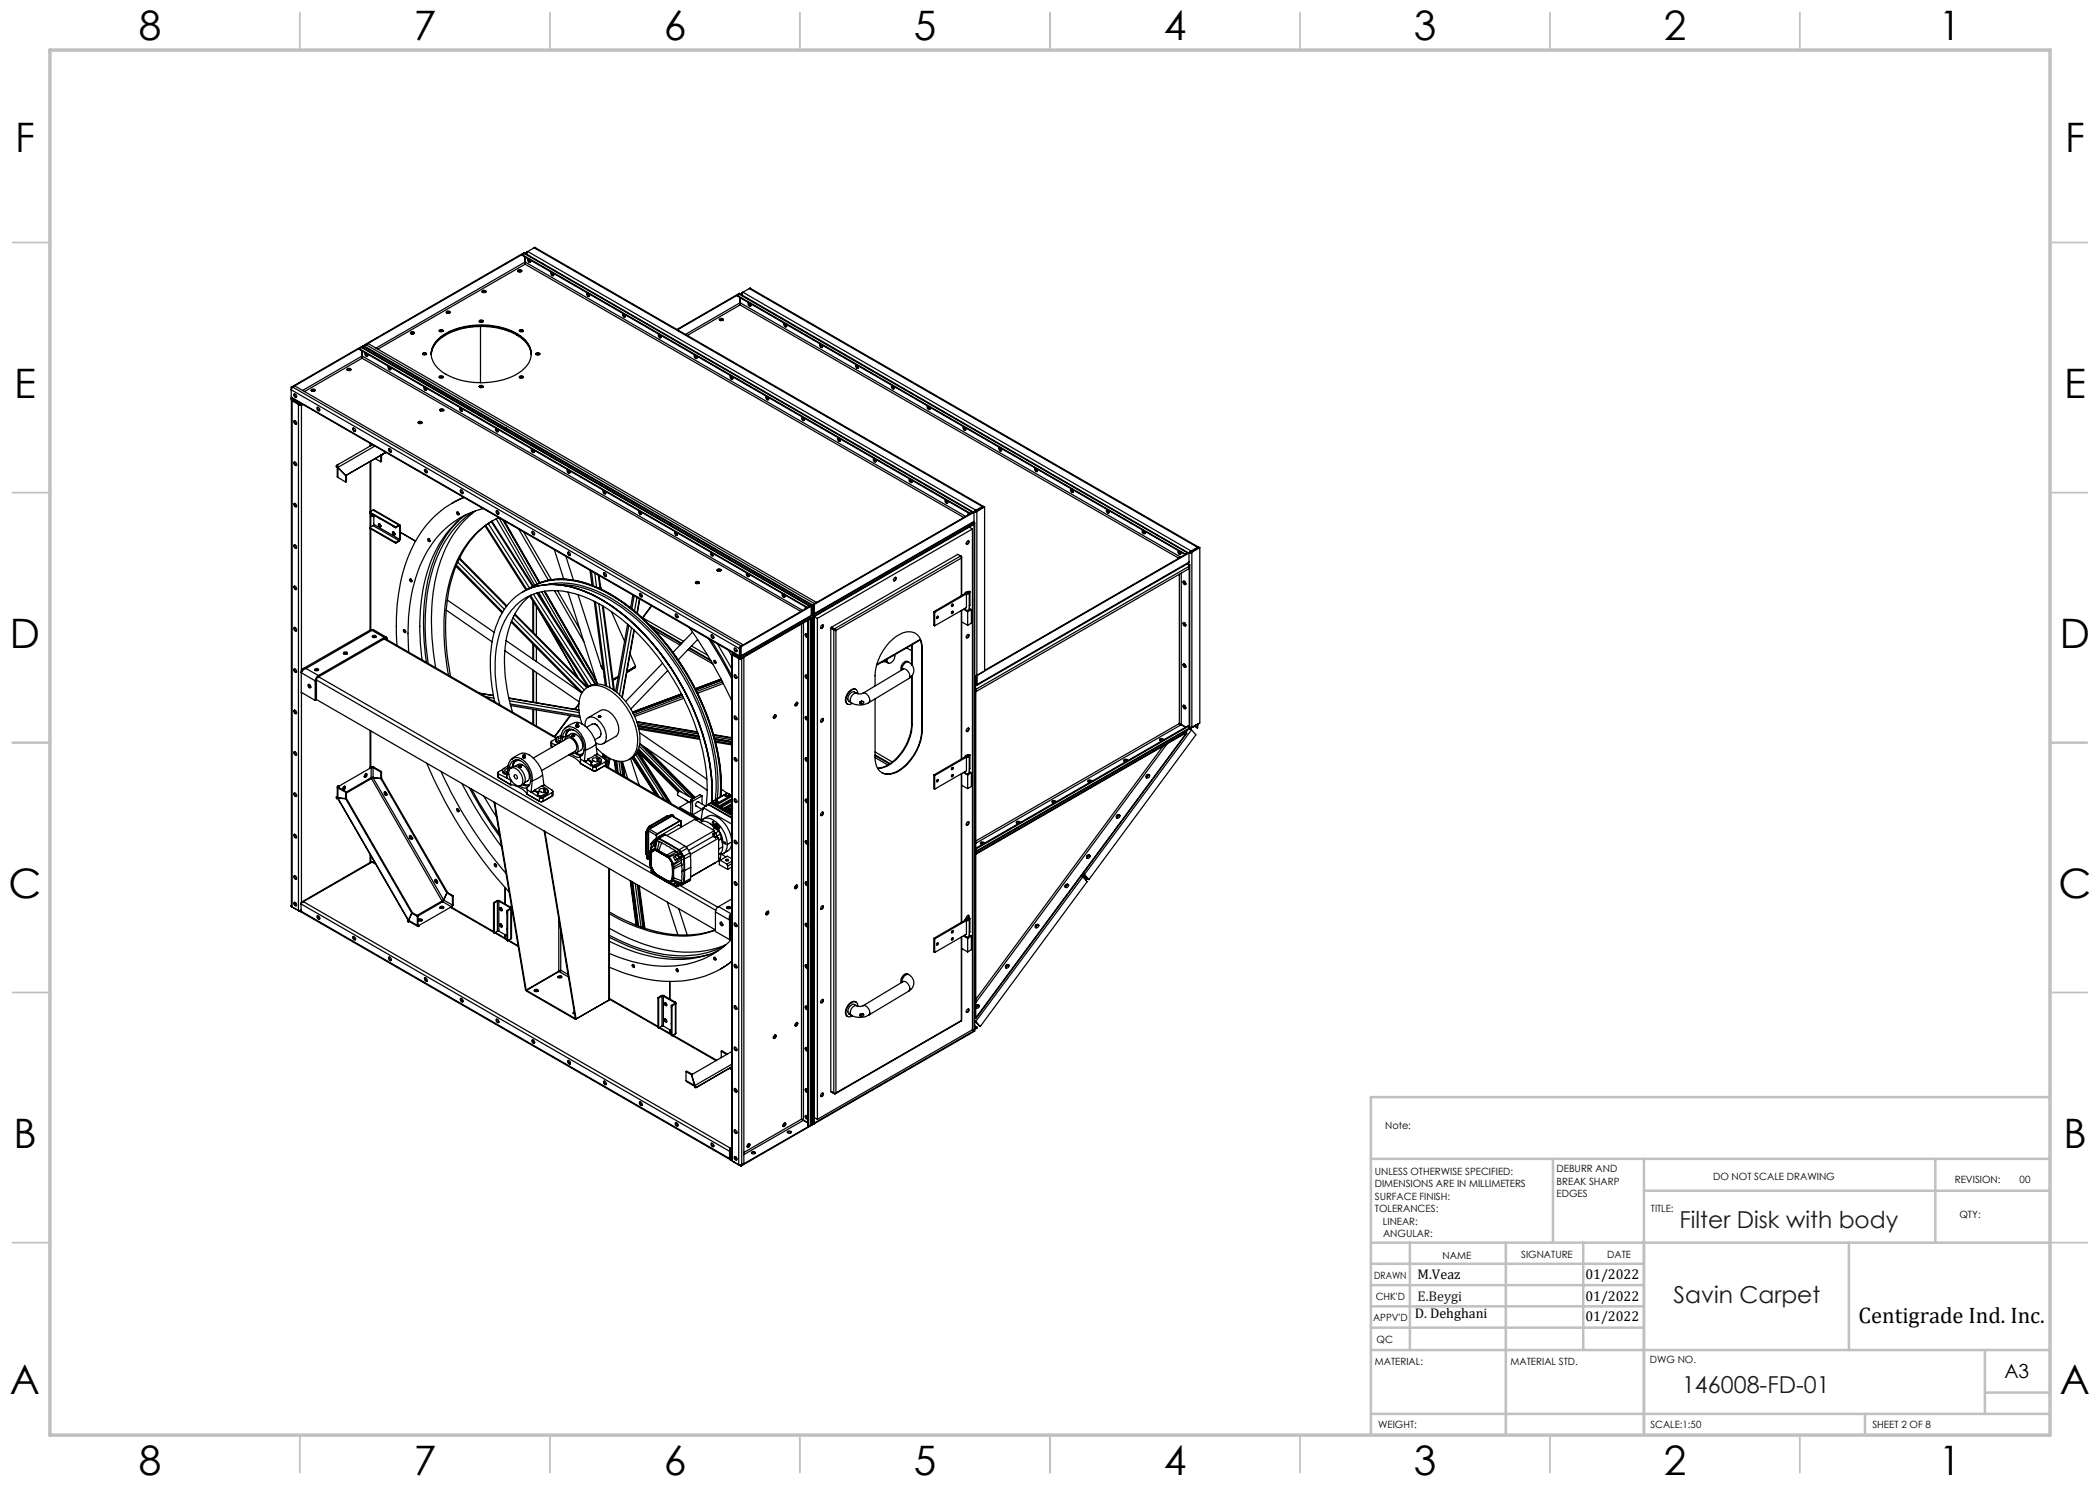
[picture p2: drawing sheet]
<svg xmlns="http://www.w3.org/2000/svg" width="420mm" height="297mm" viewBox="0 0 420 297" stroke-linecap="round" stroke-linejoin="round" font-family="sans-serif">
<defs><g id="words">
<g font-size="8.1">
<text x="27.8" y="8">8</text>
<text x="82.8" y="8">7</text>
<text x="132.8" y="8">6</text>
<text x="182.8" y="8">5</text>
<text x="232.8" y="8">4</text>
<text x="282.8" y="8">3</text>
<text x="332.8" y="8">2</text>
<text x="387.8" y="8">1</text>
<text x="3" y="30.4">F</text>
<text x="413" y="30.4">F</text>
<text x="2.8" y="79.6">E</text>
<text x="412.8" y="79.6">E</text>
<text x="2" y="129.6">D</text>
<text x="412" y="129.6">D</text>
<text x="1.7" y="179.6">C</text>
<text x="411.7" y="179.6">C</text>
<text x="2.7" y="229.6">B</text>
<text x="412.7" y="229.6">B</text>
<text x="2" y="278.9">A</text>
<text x="412" y="278.9">A</text>
<text x="27.8" y="295">8</text>
<text x="82.8" y="295">7</text>
<text x="132.8" y="295">6</text>
<text x="182.8" y="295">5</text>
<text x="232.8" y="295">4</text>
<text x="282.8" y="295">3</text>
<text x="332.8" y="295">2</text>
<text x="387.8" y="295">1</text>
</g>
<g font-size="4.7" fill="#191924">
<text x="335.9" y="245.6">Filter Disk with body</text>
<text x="334.7" y="260.5">Savin Carpet</text>
<text x="336.4" y="278.5">146008-FD-01</text>
</g>
<text font-size="4.5" x="371.7" y="264.6">Centigrade Ind. Inc.</text>
<text font-size="3.9" x="400.9" y="275.5">A3</text>
<g font-size="2.8">
<text x="283.5" y="255.9">M.Veaz</text>
<text x="317.1" y="255.9">01/2022</text>
<text x="282.9" y="263.6">D. Dehghani</text>
<text x="317.1" y="260.1">01/2022</text>
<text x="317.1" y="264.2">01/2022</text>
</g>
<text font-size="2.8" fill="#191924" x="283.5" y="260.1">E.Beygi</text>
<g font-size="2">
<text x="277" y="225.8">Note:</text>
<text x="275" y="234.9">UNLESS OTHERWISE SPECIFIED:</text>
<text x="275" y="237.4">DIMENSIONS ARE IN MILLIMETERS</text>
<text x="275" y="239.9">SURFACE FINISH:</text>
<text x="311.3" y="234.5">DEBURR AND</text>
<text x="311.3" y="237">BREAK SHARP</text>
<text x="311.3" y="239.5">EDGES</text>
<text x="342.6" y="236">DO NOT SCALE DRAWING</text>
<text x="391" y="236.6">REVISION:</text>
<text x="403.9" y="236.6">00</text>
<text x="275" y="242.4">TOLERANCES:</text>
<text x="276.6" y="244.9">LINEAR:</text>
<text x="330.2" y="242.4">TITLE:</text>
<text x="391.9" y="243.7">QTY:</text>
<text x="276.6" y="247.4">ANGULAR:</text>
<text x="288.5" y="251.7">NAME</text>
<text x="304.2" y="251.7">SIGNATURE</text>
<text x="321.4" y="251.7">DATE</text>
<text x="274.8" y="255.9">DRAWN</text>
<text x="275.1" y="260.1">CHK'D</text>
<text x="274.6" y="264.2">APPV'D</text>
<text x="275.3" y="268.5">QC</text>
<text x="275" y="273">MATERIAL:</text>
<text x="302.1" y="273">MATERIAL STD.</text>
<text x="330" y="272.5">DWG NO.</text>
<text x="275.6" y="285.6">WEIGHT:</text>
<text x="330.1" y="285.6">SCALE:1:50</text>
<text x="374.5" y="285.6">SHEET 2 OF 8</text>
</g>
</g></defs>
<g fill="none" stroke="#c0c0c0" stroke-width=".35">
<path d="M60 2.5v7.5M110 2.5v7.5M160 2.5v7.5M210 2.5v7.5M260 2.5v7.5M310 2.5v7.5M360 2.5v7.5M2.5 48.5h7.5M410 48.5h7.5M2.5 98.5h7.5M410 98.5h7.5M2.5 148.5h7.5"/>
<path d="M410 148.5h7.5M2.5 198.5h7.5M410 198.5h7.5M2.5 248.5h7.5M410 248.5h7.5M60 287v7.5M110 287v7.5M160 287v7.5M210 287v7.5M260 287v7.5M310 287v7.5M360 287v7.5"/>
</g>
<g fill="none" stroke="#c0c0c0" stroke-width=".5">
<path d="M410 219.4h-135.8v67.4M274.2 231.8h135.8M310.6 231.8v16.7M328.8 231.8v55.2M328.8 238.2h81.2M387.1 231.8v16.7M274.2 248.5h135.8M274.2 257h54.6M274.2 252.8h54.6M282 248.5v21.5M301.2 248.5v38.3M316.7 248.5v21.5"/>
<path d="M369.8 248.5v21.5M274.2 265.5h54.6M274.2 261.3h54.6M274.2 270h135.8M397 270v12.8M397 278.5h13M274.2 282.8h135.8M373 282.8v4.2"/>
</g>
<path d="M10 10h400v277h-400z" fill="none" stroke="#c0c0c0" stroke-width=".7"/>
<g fill="none" stroke="#000" stroke-width=".25">
<path d="M96.4 58.2l.5-.1a.25 .25 0 0 1 .3 .2 .25 .25 0 0 1-.4 .2l-.4-.1zM96.4 58.4l.3-.2 .5 .2M96.5 58.4h.7M96.5 58.4h.1M96.6 58.5h.4M103.6 54.2l.2-.1 .6 .1M103.6 54l.3-.1a.27 .27 0 0 1 .5 .2 .27 .27 0 0 1-.4 .3 .28 .28 0 0 1-.3-.1 .28 .28 0 0 1-.1-.3zM103.6 54.3l.3-.1 .4 .1M103.8 54.4h.4M104.5 50.9v.2l89.5 51.7M104.5 50.9l89.6 51.8M104.8 50.7h.2l89.6 51.7h-.1"/>
<path d="M104.8 50.7l-.3 .2M104.8 50.7l89.7 51.7M105 52.4v.4M105 50.6v.1M105 51.4v1M105 50.6l-32 18.4M105 50.6l-.2-.1-31.9 18.5M105 52.4l-29.8 17.2M105 52.8l-29.5 17M105 52.8l87.8 50.7M105.1 52.4l-.1 .4M105.1 51.4v1"/>
<path d="M105.1 52.4l88 50.9M105.3 50.7v.1M105.4 50.4l-.1 .2v.2M105.4 50.4h.1M105.6 50.3l-.2 .6M105.6 50.3l89.6 51.8M105.6 50.3l-.2 .1M105.8 51.8v.3l.3 .3a.45 .45 0 0 1-.4-.6 .37 .37 0 0 0-.1 .5 .37 .37 0 0 0 .5 .1l-.1-.4M105.9 51.9l.2 .3M106.8 49.6l-1.2 .7M106.8 49.6l89.7 51.7M107 49.5l-.2 .1"/>
<path d="M107 49.5l89.7 51.8M107.1 49.5v.1M107.1 49.5l-.3 .1M110.4 54.5l.1 .3 .2 .2M110.5 54.6l.2 .3M110.6 54.6l.1 .1a.24 .24 0 0 1 .1 .3 .24 .24 0 0 1-.3 .1l-.3-.4 .1-.3 .1 .6 .3 .1M117.5 58.6l.4 .6M117.7 58.7l.2 .4M117.8 58.8v.1a.23 .23 0 0 1 .1 .2 .23 .23 0 0 1-.2 .2l-.3-.3v-.4l.1 .4 .4 .2M147.5 59.1v.1l89.5 51.7M147.5 59.1l89.6 51.7M147.9 58.9l.2-.1 89.5 51.8h-.1"/>
<path d="M147.9 58.9l-.4 .2M147.9 58.9l89.6 51.7M148 58.7l-12.5 7.3M148 58.7v.1M148 59.5v1.1M148 58.7h-.1l-12.5 7.2M148.1 59.6v1M148.3 58.8v.1M148.4 58.5l.1 .1M148.6 58.5l-.2 .5-.1-.1 .1-.4M148.6 58.5l89.6 51.7M148.6 58.5h-.2"/>
<path d="M149.9 57.7h.2l89.6 51.7M149.9 57.7l-1.3 .8M149.9 57.7l89.6 51.8M150.1 57.7h.1M150.1 57.7h-.2M58.2 79.4l.2 .3M58.2 79.7l1.6 .9M58.2 79.7v.2l1.6 .8M58.2 77.4v2M58.2 79.4l89.7 51.8M58.2 77.4l.2 .1M58.3 80v101.2"/>
<path d="M58.3 79.9l.1 .2M58.4 77.5v.1M58.4 79.7h-.2M58.4 79.7l89.5 51.6M58.5 80v.1M58.6 77.4l-.4 .6 89.7 51.7M58.6 77.4l89.6 51.8M58.6 77.4l.3-.2 89.7 51.7M58.8 78.8l.3 .1 .2 .2a.27 .27 0 0 1-.2 .4 .27 .27 0 0 1-.3-.3zM58.9 78.8v.4l.4 .2M59.1 78.9l-.2 .1M59.3 79.2l-.2 .1"/>
<path d="M62.2 78.1l.5-.2 .3 .2M62.3 77.9l.4-.1a.23 .23 0 0 1 .3 .2 .23 .23 0 0 1-.3 .2 .3 .3 0 0 1-.3 0 .3 .3 0 0 1-.1-.3zM62.3 78.2l.3-.2 .4 .2M62.4 78.2h.5M69.4 73.8l.4-.1a.26 .26 0 0 1 .4 .2 .26 .26 0 0 1-.4 .2l-.4-.1zM69.4 74l.3-.2 .5 .2M69.5 74l.2-.1 .4 .1M69.6 74.1h.4M71.9 69.7v.2l89.5 51.7M71.9 69.7l89.6 51.8M72.3 69.5h.2l89.6 51.7h-.2M72.3 69.5l-.4 .2"/>
<path d="M72.3 69.5l89.6 51.7M72.4 71.2v.4M72.4 69.4l-14 8.1M72.4 69.4v.1M72.4 70.2v1M72.4 69.4l-.1-.1-14.1 8.1M72.4 71.2l-11.9 6.9M72.4 71.6l-11.5 6.7M72.4 71.6l87.8 50.7M72.5 71.2l-.1 .4M72.5 70.2v1M72.5 71.2l88 50.9"/>
<path d="M72.5 69.2l.2-.1 89.9 51.9M72.5 69.2l61.4 35.4M72.5 69.2v.3M72.9 69v.2M72.9 69h.1M73 69v.1M73.1 70.6l-.1 .1 .1 .4a.28 .28 0 0 0 .4 .1 .28 .28 0 0 0-.1-.4M73.1 70.6l.1 .4 .3 .3M73.2 70.6l.3 .6M73.2 69l-.2 .3M73.2 69l89.7 51.7M73.2 69l.4-.3 89.7 51.8"/>
<path d="M73.3 70.7l.2 .3M77.7 73.2v.5a.27 .27 0 0 0 .4 .3 .27 .27 0 0 0 0-.5l-.1-.1M77.8 73.3l.1 .5 .2 .1M77.8 73.3l.1 .3 .2 .2M78 73.4l.1 .3M82.1 66.6l.2-.1 .6 .1M82.1 66.7l.3-.1 .4 .1M82.2 66.4h.3a.25 .25 0 0 1 .4 .2 .25 .25 0 0 1-.4 .2 .25 .25 0 0 1-.3 0 .25 .25 0 0 1 0-.4zM82.3 66.8h.4M84.5 70.8l.4-.1 .4 .1-.4-.1zM84.6 70.9h.6M84.6 70.6h.2a.3 .3 0 0 1 .4 0 .3 .3 0 0 1 0 .4 .3 .3 0 0 1-.4 0 .21 .21 0 0 1-.3-.2 .21 .21 0 0 1 .1-.2z"/>
<path d="M85 77.4l.3 .6M85.1 77.5l.2 .3M85.2 77.6a.25 .25 0 0 1 .2 .3 .25 .25 0 0 1-.4 .1l-.2-.3v-.3l.2 .4 .3 .2M86.3 70.9a5.3 5.3 0 0 1 3.4-4.2 15.4 15.4 0 0 1 13.9 .5 5.1 5.1 0 0 1 2.7 3.7M87.8 67.7a14.2 14.2 0 0 1 10.9-2.5 9.6 9.6 0 0 1 7.1 3.8 4 4 0 0 1-1.7 5.3 15.4 15.4 0 0 1-13.4 1.3 6.2 6.2 0 0 1-4.4-4.5 4.1 4.1 0 0 1 1.5-3.4zM87.8 67.8a4.3 4.3 0 0 0-1.5 3 5.4 5.4 0 0 1 3.4-4.3 15.3 15.3 0 0 1 14.6 .9 4.9 4.9 0 0 1 2 3.4 5.4 5.4 0 0 0-3.7-4.3 15.5 15.5 0 0 0-13.9 .6zM87.8 75.3l.3-.1a.3 .3 0 0 1 .4 0 .3 .3 0 0 1 0 .4 .3 .3 0 0 1-.4 0zM87.8 66.1l.4-.2a.26 .26 0 0 1 .3 .1 .26 .26 0 0 1 0 .3l-.4 .1zM87.8 66.2l.4-.2 .4 .2-.4-.2zM87.9 75.4l.6-.1zM87.9 75.5h.6M87.9 66.3h.6"/>
<path d="M88.5 75.3l.1 .2M89.3 62.5l.3-.2 .4 .2M89.3 62.5l.3-.1 .4 .1M89.3 62.3l.4-.1a.25 .25 0 0 1 .3 .3 .25 .25 0 0 1-.4 .2 .27 .27 0 0 1-.3-.1 .27 .27 0 0 1 0-.3zM89.4 62.6h.5M95.8 77.4l.3-.2 .5 .2-.3-.2zM95.9 77.2l.4-.1a.25 .25 0 0 1 .3 .3 .25 .25 0 0 1-.4 .1 .26 .26 0 0 1-.3 0 .26 .26 0 0 1 0-.3zM95.9 64.1l.4-.1a.26 .26 0 0 1 .4 .2 .26 .26 0 0 1-.4 .2 .26 .26 0 0 1-.3 0 .26 .26 0 0 1-.1-.3zM95.9 64.2l.5-.1 .2 .2-.3-.2-.5 .2zM96 77.5h.6M96 64.4h.6M96.1 64.3v.1"/>
<path d="M96.1 65.3v11.2M96.1 77.4v.1M103.9 75.3l.4-.1a.26 .26 0 0 1 .4 .3 .26 .26 0 0 1-.5 .1 .28 .28 0 0 1-.2 0 .28 .28 0 0 1-.1-.3zM103.9 66l.4-.1a.25 .25 0 0 1 .3 .1 .25 .25 0 0 1-.1 .3l-.2 .1a.29 .29 0 0 1-.3-.1 .29 .29 0 0 1-.1-.3zM103.9 66.2l.4-.2 .3 .2-.3-.2zM103.9 75.4l.6-.1 .1 .2-.1-.2zM104 75.5h.5M104 66.3h.5M104.5 75.5h.1M104.5 66.3h.1M107.2 70.7l.4-.1a.26 .26 0 0 1 .4 .2 .26 .26 0 0 1-.4 .2 .28 .28 0 0 1-.3-.1 .28 .28 0 0 1-.1-.2zM107.2 70.8l.4-.1 .3 .1-.3-.1z"/>
<path d="M107.3 70.9h.6M124.7 62.8l.1 .4 .3 .1M124.8 62.8l.3 .4M125 62.9v.1a.23 .23 0 0 1 .1 .3 .23 .23 0 0 1-.3 .1l-.3-.3 .1-.4 .1 .4 .3 .3M131.9 66.9l.3 .5M132 67l.2 .3M132.1 67l.1 .1a.25 .25 0 0 1-.1 .5 .25 .25 0 0 1-.3-.3l-.1-.3 .1-.2 .1 .5 .3 .2M139 71l.4 .6M139.2 71.1l.2 .4M139.3 71.2v.1a.25 .25 0 0 1 .1 .3 .25 .25 0 0 1-.3 .1l-.3-.5 .2-.2v.4l.3 .2M143.9 63.8l.2-.1a.31 .31 0 0 1 .4-.1 .31 .31 0 0 1 .1 .5 .31 .31 0 0 1-.5 0zM143.9 64l.2-.2 .5 .2"/>
<path d="M143.9 64l.3-.1 .4 .1M144.2 64.1h-.2h.5M146.1 75.1a.38 .38 0 0 0 0 .5 .38 .38 0 0 0 .4 .1l-.1-.4M146.2 75.1v.5l.3 .2M146.2 75.2l.3 .5M146.3 75.2l.2 .4M148 60.6v.4M148 60.6l-10.9 6.3M148 61l87.8 50.7M148 61l-10.6 6.1M148.1 60.6l-.1 .4M148.1 60.6l88 50.8"/>
<path d="M149.7 60.5l-.1 .1 .1 .4a.28 .28 0 0 0 .4 .2 .28 .28 0 0 0-.1-.5M149.8 60.5v.5l.3 .2M149.8 60.6l.1 .3 .3 .2M149.9 60.7l.3 .3M150.1 60.9v.1M153.4 79.3l.3 .6M153.5 79.4l.2 .3M153.6 79.4a.25 .25 0 0 1 .2 .4 .25 .25 0 0 1-.4 .1l-.2-.3 .1-.3 .1 .4 .3 .2M157 64.7l.1 .3 .2 .3M157.1 64.8l.2 .3M157.2 64.8l.1 .1a.27 .27 0 0 1-.1 .5 .27 .27 0 0 1-.4-.3l.1-.4 .1 .4 .3 .2M164 68.8a.4 .4 0 0 0 0 .5 .4 .4 0 0 0 .5 .1l-.1-.4"/>
<path d="M164.1 68.8l.1 .6 .3 .1M164.1 68.9l.1 .3 .3 .2M164.3 68.9l.2 .4M171.3 73v.2l.4 .4M171.4 73.1l.3 .3M171.5 73.1l.1 .1a.23 .23 0 0 1 .1 .3 .23 .23 0 0 1-.3 .2l-.3-.4 .1-.3 .2 .5 .2 .1M178.5 77.1l.1 .4 .2 .2M178.6 77.2l.2 .3M178.7 77.3l.1 .1a.23 .23 0 0 1 0 .2 .23 .23 0 0 1-.2 .2l-.3-.3 .1-.4v.4l.4 .2M58.4 80.1l1.3 .8M58.4 80.1v101.3M58.5 80.1l1.3 .7"/>
<path d="M58.5 80.1h-.1M58.8 84.2a.37 .37 0 0 1 .5 .2 .37 .37 0 0 1-.2 .4l-.3-.2zM58.9 92.4l.3 .2a.3 .3 0 0 1 .2 .4 .3 .3 0 0 1-.4 .1 .3 .3 0 0 1-.2-.3zM58.9 84.5v-.4l.1 .5 .3 .2M58.9 92.7v-.3v.3l.4 .4M58.9 80.3h.1M59.7 80.9l.6 .2M59.7 80.9v101.2M59.8 80.8l.4 .2M59.8 80.8l-.1 .1M59.8 80.6l.5 .5M59.8 80.7l.4 .3"/>
<path d="M59.8 80.6v.1M60 80.6h-.2M60.2 81l.1 .1M60.3 81.1v53M60.6 80.9l-.3 .2M63.4 81.5h.3l.3 .5a.27 .27 0 0 1-.4 .2 .27 .27 0 0 1-.2-.3zM63.5 81.5l.1 .3 .3 .3M67.3 93.1l-.1 .2 .2 .1M67.3 93.1l.2 .1M67.5 93.2l-.1 .2M67.5 93.3l-.1 .1M67.5 93.2h.1"/>
<path d="M67.6 93.5l-.1-.2v2.1l.1 .1M67.6 93.5v2M67.6 93.5l1.5 1.6M67.6 95.5l1.5 .9M67.6 93.5h.1M67.7 92.9l-.2 .2 .1 .4M67.7 92.9l-.4 .2M69.1 95.1v1.3M69.3 95v.1M69.3 95.1v1.2l-.2 .1M69.3 95.1h-.2M70.6 85.6l.4 .3a.28 .28 0 0 1-.1 .4 .28 .28 0 0 1-.3-.3z"/>
<path d="M70.7 85.6v.4l.4 .3M74 88.7v.5M74 92.3v10M74.2 88.8v.3M74.2 92.2v10.1M74.5 88.9l-6.8 4M75 89.2l-7.4 4.3M75 91.7l1.2 .7M76.1 91.1h.1M76.2 91h.1M76.2 91.1v1.3M76.3 91h.1"/>
<path d="M76.3 91v1.2l-.1 .2M76.3 91h-.1M76.3 91l-.1 .1M77.2 90.5l-8.1 4.6 .2-.1M77.2 90.5l-7.9 4.5M77.2 90.5l-1 .5M77.2 90.5l-.9 .5M77.8 89.8l.1-.1 .3 .3a.28 .28 0 0 1-.1 .5 .28 .28 0 0 1-.3-.4zM77.9 89.7v.4l.3 .3M83.7 84.3h.3a.27 .27 0 0 1 .4 .2 .27 .27 0 0 1-.4 .2 .24 .24 0 0 1-.3 0 .24 .24 0 0 1 0-.4zM83.7 84.7l.3-.1 .3 .1M83.7 84.5l-.1 .1 .3-.2 .5 .2z"/>
<path d="M85 93.9l.3 .1a.25 .25 0 0 1 .2 .4 .25 .25 0 0 1-.4 .1l-.2-.4zM85 93.9v.3l.4 .3M88 82.1l.2-.2 .6 .2-.3-.2zM88.1 81.8h.2a.27 .27 0 0 1 .5 .2 .27 .27 0 0 1-.5 .2 .24 .24 0 0 1-.3 0 .24 .24 0 0 1 .1-.4zM88.1 82.2l.2-.1 .4 .1M92 81.5v.5a.28 .28 0 0 0 .5 .2 .28 .28 0 0 0-.1-.5M92.1 81.5v.4l.4 .3M92.1 98h.2l.2 .2a.28 .28 0 0 1 0 .5 .28 .28 0 0 1-.4-.3zM92.1 81.6l.2 .4 .2 .1M92.2 98v.3l.4 .4M92.3 81.7l.2 .2M92.7 99.5l-2.3 1.1"/>
<path d="M92.8 99.5a20.1 20.1 0 0 0-11.4 12.4 42 42 0 0 0-2 17.2M99.2 85.7v.4a.28 .28 0 0 0 .4 .2 .28 .28 0 0 0-.1-.5M99.2 85.7l.1 .4 .3 .2M99.3 85.7v.3l.4 .3M99.5 85.8l.2 .3M101.2 85.6l-.2 .1v.3M106.5 89.8l.3 .6M106.6 90l.2 .2M106.7 90l.1 .1a.25 .25 0 0 1 .1 .2 .25 .25 0 0 1-.3 .2l-.3-.4 .1-.3 .1 .4 .3 .2M113.6 94l.4 .5M113.8 94.1l.2 .3M113.9 94.1v.1a.23 .23 0 0 1 .1 .3 .23 .23 0 0 1-.2 .1l-.3-.3v-.4l.1 .5 .3 .2"/>
<path d="M120.8 98.1l.3 .6M121 98.2l.1 .3M121 98.2l.1 .2a.23 .23 0 0 1 .1 .2 .23 .23 0 0 1-.3 .2l-.3-.3 .1-.4 .1 .4 .3 .2M160.4 83.4v.4a.27 .27 0 0 0 .2 .3 .27 .27 0 0 0 .3-.2l-.1-.3M160.5 83.4v.3l.4 .4M160.5 83.5l.1 .3 .3 .2M160.7 83.5l.2 .4M167.6 87.5v.5a.28 .28 0 0 0 .2 .3 .28 .28 0 0 0 .3-.2 .28 .28 0 0 0-.2-.4M167.6 87.6l.1 .4 .3 .2M167.7 87.6l.1 .3 .3 .2M167.9 87.7l.2 .3M174.8 91.7l-.1 .5a.28 .28 0 0 0 .5 .1 .28 .28 0 0 0-.1-.4"/>
<path d="M174.8 91.7v.1a.42 .42 0 0 0 .4 .5l-.3-.3v-.3M175 91.8l.2 .3M182 95.8l.2 .5 .2 .1M182.2 95.9l.2 .4M182.2 96l.1 .1a.23 .23 0 0 1 .1 .3 .23 .23 0 0 1-.2 .1l-.4-.4 .1-.3 .1 .4 .4 .3M185.6 81.3l.4 .5M185.8 81.3l.2 .4M185.9 81.4v.1a.25 .25 0 0 1 0 .4 .25 .25 0 0 1-.4-.2l-.1-.4 .2-.1v.4l.3 .3M192.8 85.4l.3 .5M192.9 85.5l.2 .3M193 85.5l.1 .1a.28 .28 0 0 1-.1 .5 .28 .28 0 0 1-.3-.3l-.1-.3 .1-.2v.4l.4 .3M200 89.5l.3 .6"/>
<path d="M200.1 89.6l.2 .4M200.2 89.7l.1 .1a.28 .28 0 0 1-.2 .4 .28 .28 0 0 1-.3-.3l-.1-.2 .2-.2 .1 .5 .3 .1M207 93.6l-.1 .3 .2 .3a.24 .24 0 0 0 .4 .1 .24 .24 0 0 0-.1-.4v-.1M207.1 93.6l.1 .5 .3 .2M207.2 93.7l.2 .5M207.3 93.8l.2 .3M207.4 94.2h.1M214.2 97.8h-.1l.1 .4a.28 .28 0 0 0 .4 .2 .28 .28 0 0 0-.1-.5M214.2 97.8l.1 .4 .3 .2M214.3 97.8l.1 .3 .3 .3M214.5 97.9l.2 .3M58.8 100.7a.37 .37 0 0 1 .5 .2 .37 .37 0 0 1-.2 .5l-.3-.3z"/>
<path d="M58.8 117.2l.4 .2a.29 .29 0 0 1 .1 .4 .29 .29 0 0 1-.3 .1 .29 .29 0 0 1-.2-.3zM58.9 108.9l.3 .2a.3 .3 0 0 1 .2 .4 .3 .3 0 0 1-.4 .2 .3 .3 0 0 1-.2-.4zM58.9 101v-.3l.1 .5 .3 .1M58.9 109.3v-.4v.4l.4 .3M58.9 117.5v-.3l.1 .5 .3 .2M73.9 102.4l5.2 3M73.9 102.4v.1l5.2 3M73.9 105.5v.2l5.2 3M73.9 105.5l5.2 3M74 102.6v2.8M74 105.7v20.3M74.2 102.7v2.7"/>
<path d="M74.2 105.8v20.1M74.2 103l.6 .4M74.6 102h.2l5.2 3M74.6 102l-.7 .4M74.6 102l5.2 3M74.6 105.1l-.7 .4M74.6 105.1l5.2 3M74.8 104.9l-.2 .2M74.8 103v1.9M74.8 104.9l5.1 3M75.7 104.8a.32 .32 0 0 1 .4 .2 .32 .32 0 0 1-.2 .4l-.2-.3zM75.8 103.6l.2 .1"/>
<path d="M75.8 104.7l.1 .5 .3 .1M75.9 104.8l.3 .4M78.6 106.4l.3 .1a.28 .28 0 0 1 .1 .3 .28 .28 0 0 1-.2 .2l-.3-.4zM78.6 105.3l.2 .1M78.6 106.4l.1 .3 .3 .3M78.7 106.4l.3 .5M79.1 105.4v.1M79.1 108.5v.2M79.8 105h.2l.1 .2M79.8 105.2l.1 .1M79.8 105l-.7 .4M79.8 105.2l-.7 .3"/>
<path d="M79.8 105v.2M79.8 108.1v.2M79.8 108.3l-.7 .4M79.8 108.1l-.7 .4M79.9 107.9l-.1 .2M79.9 105.3v2.6M80.1 107.8l-.3 .5M80.1 106.5l3 1.7M80.1 105.2l-.2 .1M80.1 105.2v2.6M80.1 107.8l-.2 .1M82 115.8l.3 .1 .1 .4a.34 .34 0 0 1-.4-.1 .34 .34 0 0 1 0-.4z"/>
<path d="M82.1 115.8l.3 .4zM85.5 107.8l.2-.1 .2 .2a.25 .25 0 0 1 0 .5 .23 .23 0 0 1-.3-.3zM85.8 107.8l.2 .4zM91.2 113.3l9.2 9.3M91.3 113l9.2 9.4M91.3 102.4h.2l.2 .2a.23 .23 0 0 1 0 .4 .23 .23 0 0 1-.3-.2zM91.5 102.4l.3 .4zM91.5 112.4l9.4 9.5M91.7 104.2a25.7 25.7 0 0 0-6.8 15.7 51.5 51.5 0 0 0 .4 12.6M91.8 111.8l9.5 9.5M91.9 111.6l9.5 9.6M93.3 102.9a21.8 21.8 0 0 0-8.4 13.3 43.6 43.6 0 0 0-.5 15.8"/>
<path d="M94.7 102.3a21.3 21.3 0 0 0-8.8 13.9 47 47 0 0 0-.3 16.5M95.1 102.2a21.8 21.8 0 0 0-7.9 13.3 46.7 46.7 0 0 0-.1 18.1M96.6 101.7a18 18 0 0 0-12.3 10.8 37.6 37.6 0 0 0-2.6 18M97 105.2l8.2 12.8M97.2 105.1l8.2 12.8M97.6 104.7l8.3 12.9M98.2 104.3l8.3 13M98.4 104.2l8.2 13M98.6 104.1a18.7 18.7 0 0 0-8.2 11.6 42.6 42.6 0 0 0-.3 19.6M99.2 103.7l7.7 13.3M99.3 102.2h.3l.1 .3a.27 .27 0 0 1-.1 .4 .27 .27 0 0 1-.3-.4zM99.3 102.1l.1 .5 .3 .2"/>
<path d="M100.6 104l7.3 12.6-7.2-12.5M100.9 104.2l7.1 12.4M103.8 105.9l5.9 10.2M104.7 106.4l5.6 9.6M105.5 117.9a12.7 12.7 0 0 1 11.2-1.4 35.4 35.4 0 0 1 16.4 12.2 49.6 49.6 0 0 1 11.1 26.8l-.1 3.8M105.8 117.8a12.9 12.9 0 0 1 11.6-1 34.5 34.5 0 0 1 14.7 10.8 50.3 50.3 0 0 1 11.9 26.8v5M105.9 119.2l11.7 18.2M106.1 119.1l11.7 18.2M106.2 119a14.6 14.6 0 0 0-5.2 11 35.2 35.2 0 0 0 1.5 12.4M106.4 117.3a13.3 13.3 0 0 1 11.6-.4 35.9 35.9 0 0 1 15.1 11.7 49.6 49.6 0 0 1 11.1 26.9v3.8M106.4 106.4a.37 .37 0 0 1 .4 .1 .37 .37 0 0 1 0 .5l-.3-.2zM106.5 106.3l.1 .4 .3 .2"/>
<path d="M106.7 118.8l11.6 18.2M107.4 118.6l11.6 18.2M107.4 116.8l-7.7-13.3a18.4 18.4 0 0 0-9.7 12.4 42.8 42.8 0 0 0-.3 19.1M107.6 118.6l11.6 18.2M107.7 118.5l2.4 4.1M108.3 118.4l8.5 14.7M108.8 118.3l10.6 18.3M108.9 118.2l10.4 18.1M109 118.2l10.2 17.8M109.2 116.9a19.6 19.6 0 0 1 12.6 3.9 48.6 48.6 0 0 1 17.4 22.4 38.7 38.7 0 0 1 3.1 17.4 42.8 42.8 0 0 0-5.8-23.2 44.5 44.5 0 0 0-18-18.4 16 16 0 0 0-12.2-1.5l-1.7 .9M109.7 116.9a17.4 17.4 0 0 1 12.1 2.5 45.9 45.9 0 0 1 17.9 21 39.5 39.5 0 0 1 3.8 19.3M110.9 110l1.8 5.8"/>
<path d="M110.9 118.1l5.9 10.2M111.5 118.1l4.5 7.7M111.9 116.9a20.8 20.8 0 0 1 12.2 4.4 48.7 48.7 0 0 1 19 33.1l.1 3.4-.1 2.3M113.2 111.3l1.5 4.7M113.6 110.5a.37 .37 0 0 1 .4 .2 .37 .37 0 0 1-.1 .4l-.3-.2zM113.6 118.4l5.9 18.4M113.7 110.4v.4l.4 .3M115.6 119l4.8 14.7M118 114.1l.4 2.9M118.3 114.2l.4 3M119 114.6l.3 2.8M119.7 115l.3 2.8"/>
<path d="M119.8 115.1l.4 2.7M120.1 117.4l.2 .5M120.8 114.5l.3 .1a.32 .32 0 0 1 .2 .4 .32 .32 0 0 1-.4 .3 .32 .32 0 0 1-.2-.4zM120.9 114.5v.4l.3 .3M126.6 119l-.5 2.6M126.8 119.2l-.4 2.6M127.4 119.5l-.5 2.7M127.9 119.8l-.5 2.8M127.9 118.7l.3 .1 .2 .2a.27 .27 0 0 1-.2 .4 .27 .27 0 0 1-.3-.3zM128 102.3l.3 .5M128 119.8l-.5 2.9M128 118.7l.1 .4 .3 .2"/>
<path d="M128.1 102.3l.2 .3M128.2 102.4l.1 .1a.27 .27 0 0 1-.1 .4 .27 .27 0 0 1-.4-.3l-.1-.3 .2-.1v.3l.4 .4M133.9 104.6v.3M133.9 104.6l28.6 16.5M134.1 104.6h-.2M135 106.3a.39 .39 0 0 0 0 .5 .39 .39 0 0 0 .5 .2l-.1-.5M135.1 106.4l.1 .5 .3 .1M135.1 106.4l.4 .5M135.3 106.5l.2 .2M139.1 116.4l.4-.1a.26 .26 0 0 1 .3 .1 .26 .26 0 0 1-.1 .3h-.1a.31 .31 0 0 1-.4 0 .31 .31 0 0 1-.1-.3zM139.1 116.6l.5-.2 .2 .2-.3-.2zM139.2 116.7h.6"/>
<path d="M142.2 110.5l-.1 .1 .1 .4a.28 .28 0 0 0 .4 .1 .28 .28 0 0 0-.1-.4M142.2 110.5v.3l.4 .3-.3-.6M142.5 110.6l.1 .3M143.4 113.9l.5-.1a.26 .26 0 0 1 .3 .3 .26 .26 0 0 1-.4 .1h-.3zM143.4 114l.4-.1 .4 .2-.3-.2zM143.5 114.2h.6M149.4 114.6l-.1 .1v.4a.28 .28 0 0 0 .5 .2 .28 .28 0 0 0-.1-.5M149.4 114.6l.1 .4 .3 .3M149.5 114.6l.3 .6M149.6 114.8l.2 .2M156.6 118.8h.1M156.6 118.8l.4 .5"/>
<path d="M156.8 118.9l.2 .3M156.8 118.9l.1 .1a.27 .27 0 0 1-.1 .5 .27 .27 0 0 1-.3-.3v-.5l.1 .5 .4 .2M178.9 115.6a.22 .22 0 0 1 .3-.1 .22 .22 0 0 1 0 .3v.2a.28 .28 0 0 1-.5 .2 .28 .28 0 0 1 .1-.5zM179.1 115.5v.3l-.4 .3M189.2 100l.3 .5M189.3 100.1l.2 .3M189.4 100.1l.1 .1a.25 .25 0 0 1 0 .5 .25 .25 0 0 1-.4-.3l-.1-.3 .1-.2 .1 .5 .3 .2M192.1 111.2l.2 .4M192.1 111.2l-25.2 14.6M192.1 111.2l-.5-.3-25.3 14.5M192.1 111.2l.2 .1M192.3 111.3v.3"/>
<path d="M192.3 111.6l-25.1 14.5M192.3 111.3h-.1M192.3 111.6v7.6M192.3 111.4v7.7M193 118.6v.1M193.1 118.4h.5l-.5 .3zM193.3 118.8l.6-.3-.3 .3zM193.3 118.8v2.7l-6.4 3.7M193.5 108.2h.1a.35 .35 0 0 1 .2 .4 .35 .35 0 0 1-.5 .2zM193.7 108.2l-.1 .5-.3 .1M193.7 102.9v-.3l-.1 .4M193.8 102.7l.1 .2"/>
<path d="M193.9 118.6v3.3l-.3 .2h-.3l-.3-.5M193.9 105.4l.6 .4M194 102.7v.1M194 118.4v2.7l-.1 .1M194 118.4l-7.1 4M194 118.4l-.2-.2-7 4.1M194.1 102.7h.1M194.5 102.4v.1M194.5 105.8v100.1M194.5 105.8l-31 17.9M194.5 102.4l-.4 .3M194.5 104.6l.3 .1"/>
<path d="M194.6 104.5l-31.8 18.4M194.7 104.5l.2 .1M194.7 104.4v.1M194.8 104.3l-.2 .2M194.8 102.4v1.9M194.8 104.7v101.6M194.8 104.7l-32 18.5M194.8 104.9l-32 18.4 .7 .4M194.8 102.4h-.1l-32 18.4M194.8 102.4l-32 18.5M194.8 104.3l-32 18.4M194.8 102.4h.1"/>
<path d="M194.9 104.6l-.1 .1M194.9 104.6v101.6l-.1 .1M195.2 102.1l-.4 .3M195.2 102.2l-.4 .2M195.2 102.1v.1M195.2 102.2l.2 .1M195.4 102.3l-.6 .2M195.4 102.3v32.8M196.1 101.7h.1M196.5 101.3h.2M196.5 101.5h.1M196.5 101.5l-1.3 .7"/>
<path d="M196.5 101.3l-1.3 .8M196.5 101.3v.2M196.9 101.4l-.1-.1-1.6 .9M196.9 101.4l-1.5 .9M196.9 101.4v32.8l-1.5 .9M221.4 101.9a.39 .39 0 0 0-.1 .5 .39 .39 0 0 0 .5 .1l-.1-.4M221.4 101.9l.1 .5 .3 .1M221.5 101.9v.4l.3 .2M221.6 102l.2 .4M228.6 106.1l.1 .3 .3 .2M228.8 106.1l.2 .4M228.8 106.2l.1 .1a.23 .23 0 0 1 .1 .3 .23 .23 0 0 1-.2 .1l-.3-.2v-.5l.2 .6 .3 .1"/>
<path d="M235.8 110.2l.1 .4 .2 .2M235.9 114.8v29.9M235.9 110.3l.2 .3M236 110.3l.1 .2a.25 .25 0 0 1 0 .4 .25 .25 0 0 1-.4-.2l-.1-.4 .1-.1 .1 .4 .3 .2M236.3 114.6v30.3M236.7 116.2l.4 .2a.29 .29 0 0 1 .1 .4 .29 .29 0 0 1-.4 .2 .29 .29 0 0 1-.2-.4zM236.7 116.2l.1 .4 .3 .3M236.9 116.2v.4l.3 .2M237 116.3l.1 .4M237.1 110.8v.1M237.5 110.6l-.4 .2M237.5 110.6h.1"/>
<path d="M237.7 113l.1 .1M237.7 112.6v.3M237.8 112.4l-.2 .3-42.2 24.4M237.8 113.3l-42.6 24.6M237.8 110.6v1.8M237.8 113.3v.4l-42.6 24.6M237.8 110.6l-.1-.1-40.8 23.6M237.8 110.6l-42.4 24.5v1.8M237.8 112.4l-42.4 24.5M237.8 113.1v32.7M237.9 110.6h-.1M237.9 113l-.4-.3 .3 .6"/>
<path d="M237.9 113l-.1 .1M237.9 113v32.7l-.1 .1M238.2 110.2l-.4 .4M238.2 110.3l-.3 .3M238.2 110.2v.1M238.3 110.4l-.4 .2M238.3 110.4l.1 .1M238.4 110.5l-.6 .1M238.4 110.5v35M239.1 109.8v.1M239.5 109.5h.3M239.5 109.6h.1"/>
<path d="M239.5 109.5l-1.3 .7M239.5 109.6l-1.3 .7M239.5 109.5v.1M240 109.5h-.2l-1.5 .9M240 109.5l-1.6 1M240 109.5v35.1l-1.6 .9M58.8 133.8l.4 .2a.29 .29 0 0 1 .1 .3 .29 .29 0 0 1-.3 .2 .29 .29 0 0 1-.2-.3zM58.9 125.5l.3 .2a.3 .3 0 0 1 .2 .4 .3 .3 0 0 1-.4 .1 .3 .3 0 0 1-.2-.3zM58.9 125.8v-.3v.3l.4 .3M58.9 134.1v-.3v.3l.4 .3M60.3 134.2v4.3l2.7 1.6M60.3 134.2l.1 .1"/>
<path d="M60.3 138.5v42M61.2 133.7l-.5 .3-.4 .5 2.7 1.7M61.2 133.7a.73 .73 0 0 0-.9 .5M61.2 133.7l2.5 1.4M61.7 136.9l.4 .2a.27 .27 0 0 1 .1 .4 .27 .27 0 0 1-.4 .1 .27 .27 0 0 1-.1-.3zM61.8 136.9l.1 .3 .3 .2M61.9 136.9l.3 .5M63 133.8l.3-.1a.29 .29 0 0 1 .4 .1 .29 .29 0 0 1 0 .4 .29 .29 0 0 1-.4 0l-.3-.2zM63 134.1h.6zM63 136.2v3.9M63.3 139.9l79.8 46.1a21 21 0 0 1-14.9-.3 32.7 32.7 0 0 1-6.3-2.9M63.3 136l-.3 .2"/>
<path d="M63.3 136v3.9l-.3 .2M63.3 136l79.9 46.1M63.7 135.1l-.5 .5-.2 .6M63.7 135.4l-.4 .6M63.7 135.1v.3M63.7 135.4l66.6 38.4M68.8 130.5l.3-.1a.26 .26 0 0 1 .4 .2 .26 .26 0 0 1-.4 .2 .26 .26 0 0 1-.3 0 .26 .26 0 0 1 0-.3zM68.8 130.7l.6 .1zM74.2 125.9l.2 .2M74.2 125.9l-13.6 7.8M74.4 126.1l.3-.2 2.6 1.6M74.4 126.1l-13.2 7.6"/>
<path d="M74.4 126.1l2.5 1.4M74.5 127.4h.7zM74.6 127.1h.3a.26 .26 0 0 1 .3 .2 .26 .26 0 0 1-.3 .2 .25 .25 0 0 1-.4 0 .25 .25 0 0 1 .1-.4zM76.8 127.8l34.4 19.9M76.9 127.5a.36 .36 0 0 1 .4-.1 .36 .36 0 0 1 .2 .4M76.9 127.8l.2-.1 .1 .1M76.9 127.5l-13.2 7.6M76.9 127.5v.3M76.9 127.8l-13.2 7.6M77 127.7l34.4 19.9M77.5 127.8v.2M77.5 127.8l-.1 .1"/>
<path d="M80.7 126h.3l.1 .4a.31 .31 0 0 1-.4 0 .31 .31 0 0 1 0-.4zM80.9 126l.2 .4zM89.3 122l9.1 6.4M89.5 120l9.3 6.5M95.8 138.6l2.9 .5M96 138.7l2.7 .4M97.2 139.3l1.6 .3M101 130.1l14.8 10.3M101.2 128.1l14.8 10.2M101.8 139.6l14 2.4M101.8 139.7l14 2.4M102.2 124.4l14.1 14.3"/>
<path d="M102.3 124.2l14.2 14.3M102.6 123.6l14.2 14.4M102.9 122.9l14.5 14.6M103 122.8l14.5 14.7a4 4 0 0 1 4.7 .2 12.7 12.7 0 0 1 5.8 11.1 3.6 3.6 0 0 1-2.2 3.1M106.6 120.2v6.2M106.6 128.8v3M106.6 134v6.4M106.7 120.4v6.1M106.7 128.9v3M106.7 134.1v6.3M107.3 121.3v5.8M107.3 129.5v2.8"/>
<path d="M107.3 134.5v6M107.9 122.3l7.6 13.1M108.8 123.6l6.9 12M118.9 120.3l2.2 16.8M119.1 120.4l2.2 16.8M119.8 120.8l2.2 16.7M120.2 133.1l.4 .8M120.5 121.1l2.2 16.9M120.6 121.2l2.3 16.9M120.8 135.4h.1M122.3 122.3l2.6 6M123.6 135.5l-1 .6"/>
<path d="M123.6 135.3l-1 .6M125.4 134.5l1.6-1zM125.5 124.8l-2.4 13.5M125.8 125.1l-2.4 13.4M126 130.8l1.1 2.5M126.3 125.6l-2.4 13.4M126.8 126l-2.4 13.4M126.8 133.5l.1 .1M126.9 126.1l-2.4 13.4M127 133.4l-.2 .1M127 133.4v.1M127.1 133.3l-.1 .1"/>
<path d="M127.1 133.3l-1.7 1 1.4-.8M128.6 123.6l8.1 4.7M129.8 124.9l6.5 3.8M130.2 125.2l6 3.6M130.3 121.1l-1.8 2.5M130.4 121.2l-1.9 2.4M131 126.1l5 2.9M132.5 132.6l-7.4 7.7M133.5 134.1l-7.3 7.7M135 122.9a.36 .36 0 0 1 .5 .2 .36 .36 0 0 1-.1 .4l-.3-.2zM135.2 122.8v.4l.4 .3M136 128.6l.3 .1"/>
<path d="M136.4 139l-9.8 3.6M136.6 139.3l-9.8 3.7M136.7 139.7l-9.8 3.6M137.6 129.9l5 2.9M137.8 129.7l4.4 2.5M137.9 125.6l.3 .4a81.2 81.2 0 0 1 8.1 14.2M137.9 129.6l4.2 2.4M138.3 129.2l3.2 1.9M138.5 126.4l-3.9 4.1M139.5 127.9l-3.9 4.1M141.7 127.8l2.4 3.9 2.2 4M142.2 127a.36 .36 0 0 1 .5 .2 .36 .36 0 0 1-.1 .5l-.4-.3z"/>
<path d="M142.2 128.1l2.2 3.4 1.9 3.6M142.3 127l.1 .3 .3 .3M142.8 132.1a.31 .31 0 0 1 .3 .2 .31 .31 0 0 1-.1 .4l-.2-.2zM143 132.1l.2 .4zM143.5 128.8l2.8 4.9M144.2 135.8l-5.1 2 5.1-1.9M144.3 136l-5.1 2M144.5 136.4l-5.2 1.9M144.7 136.7l-5.2 1.9M145.7 130.1l.6 1.1M146.3 130.9v101l.2 .3M146.5 130.8l-.2 .1 .2 .1"/>
<path d="M146.5 131l1.2 .7M146.5 131v101.2M146.5 130.8l.1 .1M146.6 130.9h.1M146.6 130.9l-.1 .1M146.6 130.9l1.2 .8M146.6 130.7h-.1v.1M146.6 130.6l-.1 .1M146.6 130.9l1.6 .9M146.6 130.7v.2M146.6 130.7l1.6 1M146.8 130.7h-.2"/>
<path d="M146.9 135l.3 .1a.3 .3 0 0 1 .2 .4 .3 .3 0 0 1-.3 .2 .3 .3 0 0 1-.2-.3zM146.9 129.6l.4 .3a.28 .28 0 0 1-.1 .5 .28 .28 0 0 1-.3-.4zM147 135l.1 .5 .3 .1M147 129.6v.4l.4 .3M147.7 131.7h.6M147.7 131.7v101.2M147.8 131.7h.3M147.8 131.7h-.1M147.9 131.2v.1h.2M147.9 129.7v1.5M148 131.1h.1M148 129.6l.1 1.7"/>
<path d="M148 129.6l-.1 .1M148 131.1l-.1 .1M148.1 131.1h.1M148.1 129.4l-.1 .2M148.1 131.1l.1 .1M148.1 129.3v1.8M148.1 129.3l.1 .1M148.2 129.2l-.3 .5M148.2 131.2v.1h-.1M148.2 129.2h.1M148.2 129.4v1.8M148.2 131.7v.1"/>
<path d="M148.3 131.7h.1M148.3 131.7v101.2M148.6 128.9l-.4 .3M148.6 128.9v.1M148.7 131.5h.1M148.8 131.5l-.5 .2M148.8 131.5v101.2l-.5 .2M160.3 124.8v99M160.7 124.6v99.4M161.1 121.4v.4M161.2 126.7l.1 .5 .2 .2h-.3l-.1-.3a.27 .27 0 0 1 .1-.4 .27 .27 0 0 1 .3 .4M161.2 135l.1 .5 .2 .2"/>
<path d="M161.2 121.4v.3M161.3 126.7v.4l.2 .2M161.3 135l.2 .6M161.3 121.5v.2M161.4 126.9l.1 .2M161.4 135.1l.1 .3M161.4 121.6h.1M161.5 121.5h.1M161.5 135.4v-.1a.26 .26 0 0 0-.4-.3 .26 .26 0 0 0 0 .5l.2 .2h.2M161.5 124.1v101.1l.2 .1M161.6 124h.1M161.7 124v101.3"/>
<path d="M161.9 121.2l-.4 .3M161.9 121.2v.1M162 123.4l.2 .1M162 123.8h.1M162.1 123.8l-.4 .2M162.1 123.8v101.2M162.2 123.7l-.1 .1M162.2 123.7v101.2l-.1 .1M162.2 123.1l-.1 .2-13.9 8M162.2 123.1l-14 8.1M162.2 121.2h-.1l-14 8.1M162.2 121.2v1.9"/>
<path d="M162.2 123.5v.2l-14 8.1M162.2 123.5l-14 8.2M162.2 121.2l-14 8.2M162.5 121.1v103.9M162.6 123l.2 .2M162.6 121v103.9l-.1 .1M162.6 123.2l.1 .1M162.6 121l-.1 .1M162.7 122.7h.1M162.7 121.2v1.5M162.7 122.7h-.1M162.7 121.2h-.1"/>
<path d="M162.7 122.8l-.1 .1M162.7 122.7v.1M162.7 123.3v101.5M162.7 121v.2M162.7 120.8v1.9M162.7 120.8l.1 .1M162.8 122.7v.2l-.1-.1M162.8 120.9v1.8M162.8 123.2v101.6M162.8 123.2l-.1 .1M162.9 120.7l-.3 .3M162.9 120.7v.1"/>
<path d="M163.3 120.5l-.4 .2M163.3 120.5h.1M163.5 123.7v100.2M164.3 125.1h.1a.19 .19 0 0 1 .2-.1 .19 .19 0 0 1 .1 .3l-.1 .1a.27 .27 0 0 1-.4 .3 .27 .27 0 0 1 0-.5zM164.5 125l.1 .3-.5 .4M166.2 125.7v92.6l.7 .5M166.2 125.7l.6 .3M166.2 125.7l.1-.1 .6 .3M166.3 125.4l.6 .5M166.3 125.4l.6 .4M166.6 125.8l.2 .1M166.6 125.7l.1 .1"/>
<path d="M166.7 125.8h.1M166.7 125.8l.4 .2M166.8 125.8h.1M166.7 125.9h.1M166.8 126l.4 .1M166.8 126v92.7l.4-.1M166.8 125.9h.1M166.8 125.9l.3 .1M166.9 125.9l.2 .1M166.9 125.9l-.1 .1M166.9 125.8l.3 .3M166.9 125.8v.1"/>
<path d="M167.1 126l.1 .1M167.2 126.1v92.5M171.2 137.9a1.45 1.45 0 0 0-1.9 1.1l-.1 .6a.94 .94 0 0 0 .3 1.2M171.3 138.7a1.29 1.29 0 0 0-1 1.9M171.6 138.7a.78 .78 0 0 0-.5-.8 .78 .78 0 0 0-1 .2 2.16 2.16 0 0 0-.7 2.6 .82 .82 0 0 0 1.1 0M172.6 138.6l-.9 .2-.8-.4a1.26 1.26 0 0 0-1.1 1.9l.5 .3M172.6 138.6a1.31 1.31 0 0 1 1.1 1.9M175 139.8v11.7M176.4 132.4l1 .1M177.2 132l.2 .5M177.4 132.5l.2 .1M178.9 130.9a1.33 1.33 0 0 1-1.2 1.7l-.3-.4v-.4"/>
<path d="M180.6 133.8a1.31 1.31 0 0 1 1.3 1.7l-.1 .2M180.6 133.8l-8 4.8M180.7 133.8h-.1M181.3 129.6l1 .5M181.7 132.4a1.81 1.81 0 0 1 1.1 1.7 1.81 1.81 0 0 1-1 1.6M181.7 132.4a1.07 1.07 0 0 0-1.5 1v.7M181.7 132.4a1.34 1.34 0 0 0-1.3 1.5M181.8 135.7l-8.1 4.8M182.3 129v3.9M182.3 135.3v9.5M182.4 128.9v4.2M182.4 135.1v9.8"/>
<path d="M184 127.9l.4 1.7M184 127.9l-8.6 5M184.1 128l-8.8 5M184.4 129.6v.1M184.4 129.6v16.4M184.4 129.7a2.96 2.96 0 0 0-2.2-3.3 5.5 5.5 0 0 0-4.5 2.3 10.6 10.6 0 0 0-2.7 6.4v2.1M184.4 129.7v16.3M186.8 122.3v2.8l.1 .1M186.8 122.3l.1 .1M186.9 122.4v2.8M187.4 123.4l.1-.1a.2 .2 0 0 1 .1 .2 .2 .2 0 0 1-.3 .1zM187.5 123.3l-.2 .3"/>
<path d="M190.4 122.3a.19 .19 0 0 1 .3 .1 .19 .19 0 0 1-.2 .2 .19 .19 0 0 1-.2-.1zM190.4 120.9a.19 .19 0 0 1 .3 .1 .19 .19 0 0 1-.2 .2 .19 .19 0 0 1-.2-.1zM190.5 120.9l-.2 .3M190.5 122.3l-.2 .3M192.3 122.1v29.7M192.3 124.4l1.2 .7M192.7 121.8l.8 .5M193.5 127a.28 .28 0 0 1 .4 .1 .28 .28 0 0 1-.3 .4 .25 .25 0 0 1-.4 0 .25 .25 0 0 1 .1-.4zM193.5 122.3v2.8M193.7 126.9l-.1 .5-.3 .2M193.9 121.6l.4 .3M194.3 121.9v2.7l-.8 .5"/>
<path d="M194.3 121.9l-.8 .4M194.9 137.5l.2 .1M194.9 137.7l.2 .1M194.9 137.6l.3 .1M195 137.4l.2 .5M195 137l.1 .1M195 135.4h.1M195 136.8l.1 .1M195.1 137.8v32.7M195.1 136.9v.2l.2-.1M195.1 135.4v1.5M195.2 135.2l-.1 .2"/>
<path d="M195.2 137.7v32.7M195.2 137.7l-.1 .1M195.2 138.3h.1M195.2 137.8v.1M195.2 137.9v.4M195.2 136.8h.1M195.2 135.4h-.1M195.2 135.4l.1 1.6M195.2 136.8l-.1 .1M195.2 136.8l.1 .1M195.3 135.2l-.1 .2M195.3 136.8v.1"/>
<path d="M195.3 136.8l.1 .1M195.3 135.1v1.7M195.3 137.1l-.3 .3M195.4 135.1l-.4 .1v2.2M195.4 136.9v.2l-.1-.1M236.6 132.8a.37 .37 0 0 1 .5 .2 .37 .37 0 0 1-.2 .5l-.2-.3zM236.7 124.5l.4 .2a.3 .3 0 0 1 .1 .4 .3 .3 0 0 1-.4 .1 .3 .3 0 0 1-.2-.3zM236.7 124.5l.1 .4 .3 .3M236.7 132.8l.1 .4 .3 .2M236.9 132.8v.3l.3 .2M236.9 124.5v.3l.3 .3M237 124.6l.1 .3"/>
<path d="M237 132.9l.1 .3M58.8 158.6a.37 .37 0 0 1 .5 .2 .37 .37 0 0 1-.2 .5l-.3-.2zM58.9 150.3l.3 .2a.29 .29 0 0 1 .1 .4 .29 .29 0 0 1-.3 .1 .29 .29 0 0 1-.2-.3zM58.9 142l.3 .3a.29 .29 0 0 1 .1 .4 .29 .29 0 0 1-.3 .1 .29 .29 0 0 1-.2-.4zM58.9 142.4v-.4v.4l.4 .3M58.9 150.7v-.4v.3l.4 .4M58.9 158.9v-.3v.3l.4 .3M67.4 159.5l-.2-.1 .1 .3M67.4 159.5l.1 .2M67.5 157.4v2l.1 .2M67.5 159.7h-.2M67.5 159.5h-.1"/>
<path d="M67.5 159.7l14.1 24.4M67.6 157.2l-.1 .2 .1 .2M67.6 157.6v2M67.6 157.6l1.5 .9M67.6 159.6l1.5 .1M67.6 159.6l14.1 24.4M67.6 159.6l1.5 .2M67.6 157.2l.1 .1M67.6 159.6h.1M67.6 159.6l-.1 .1M67.6 159.6l-.3 .1M67.7 159.6h-.1"/>
<path d="M67.7 157.3l-.1 .1 .1 .1M67.7 157.5l1.6 .9M67.7 157.5l-.1 .1M67.7 157.3v.2M68.7 157.4a.26 .26 0 0 1 .4 0 .26 .26 0 0 1-.1 .4 .28 .28 0 0 1-.5 .1 .28 .28 0 0 1 .2-.5zM68.8 157.3h.1M68.8 157.3l-.3 .5M68.9 157.3l-.1 .4-.3 .2 .3-.2zM69.1 158.5v1.2M69.1 159.8l13.2 22.8M69.2 159.7h.1M69.3 158.4l-.2 .1"/>
<path d="M69.3 158.4v1.2l-.2 .1M69.3 159.7l13.2 22.8M69.3 159.7l-.2 .1M73 154.9a.27 .27 0 0 1 .5 0 .27 .27 0 0 1-.2 .4 .24 .24 0 0 1-.4 .1 .24 .24 0 0 1 0-.4zM73.2 154.8h.1M73.2 154.8l-.4 .5M73.3 154.8l-.1 .4-.3 .2 .3-.2zM74 146.1v7.4M74.1 153.4h.7M74.1 153.4l-.1 .1M74.1 153.4l.1 .1M74.2 146.2v7.2"/>
<path d="M74.2 153.5h.4M74.2 155.5l2 .2M74.2 153.5l-6.5 3.8M74.2 153.5v2M74.2 155.5l-4.9 2.9M74.3 155.7l14.1 24.5M74.3 155.7l-5 2.9M74.6 155.6l-.3 .1M74.6 155.6h-.2M74.6 153.5v2M74.6 155.5l-.3 .2M74.6 153.5l1.6 .9"/>
<path d="M74.6 155.6l1.6 .1M74.6 155.6l14.1 24.4M74.8 153.4l1.5 .9M74.8 153.4l-.2 .1M76.2 154.4v1.3M76.2 155.7l13.2 22.9M76.2 155.6h.1M76.3 154.3l-.1 .1M76.3 154.3v1.3l-.1 .1M76.3 155.6l-.1 .1M76.3 155.6l13.2 22.9M76.9 158.4l.3 .1a.33 .33 0 0 1 .2 .4 .33 .33 0 0 1-.4 .2 .33 .33 0 0 1-.2-.5z"/>
<path d="M77 158.4l.1 .4 .3 .2-.3-.2zM77.1 158.4l.3 .5M85.3 152.6a91.5 91.5 0 0 0 16.5 25.8M88.2 154.3a86.8 86.8 0 0 0 13 20.4M92.4 156.7l.1 .2a87.9 87.9 0 0 0 7.8 12.4M93.8 157.5l.4 .6a87.1 87.1 0 0 0 5.8 9.3M94.3 157.8l2.1 3.6 3.5 5.4M96.7 159.2l2.6 4.2M98.6 140.2l.3 .1M99 140.4a28 28 0 0 1 .4-15.6 11.5 11.5 0 0 1 13.7-7.6 28.5 28.5 0 0 1 13.7 7.7 50.6 50.6 0 0 1 15.4 30.2l.2 2.2-.1 3.3M99.5 154.6v.8l.2 .1M99.7 154.8v.7"/>
<path d="M99.7 154.8l1.5 .7M99.7 155.5l2.4 1.4M99.9 141a26.5 26.5 0 0 1 .5-15.8 10.9 10.9 0 0 1 12.8-6.8 27.2 27.2 0 0 1 13.4 7.5 48.3 48.3 0 0 1 14.8 29.6v3.5l-.2 2.2M100.5 154.1v.3l.3 .3M100.5 153.9l-.8 .5a.22 .22 0 0 0-.2 .2 .22 .22 0 0 0 .2 .2M100.8 154.7l.6 .3M100.8 154.5l.6 .3M100.8 154.5v.2M101.2 155.5l.2 .1M101.4 155.6l.2-2.2a1.85 1.85 0 0 1 1.2-1.8 1.85 1.85 0 0 1 2.2 .7 4.8 4.8 0 0 1 1.4 3.9M101.4 155.6l.7 .5M101.4 155.4l-.2 .1"/>
<path d="M101.5 153.7h-.1a.31 .31 0 0 0-.4 .2 .31 .31 0 0 0 .1 .4l.4 .2M101.6 153.2l-.8 .5a.43 .43 0 0 0-.3 .4 .43 .43 0 0 0 .3 .4M101.8 153.6a1.61 1.61 0 0 1 1.2-1.6 1.61 1.61 0 0 1 1.8 .7 3.6 3.6 0 0 1 .8 4.7l-.2 .1M101.8 153.6v.4M101.9 140.2l13.9 2.3M102 153.8a1.19 1.19 0 0 1 1.7 .4 2.13 2.13 0 0 1 .5 2.9 1.65 1.65 0 0 1-2-1.1l-.4-.9a1.4 1.4 0 0 1 .2-1.3zM102.1 140.8l13.9 2.4M102.1 156.9l1.1 .3a4.1 4.1 0 0 1 2.2 1.7M102.1 141.1l13.9 2.4M102.1 156.1v.8M102.1 156.9h.1M102.2 153.6l.4-.3a2.11 2.11 0 0 1 2.3 1.9l.1 .4a1.09 1.09 0 0 1-.4 1.2l-.4 .3"/>
<path d="M102.2 156l-.1 .1M102.3 151.9l.5-.5a2.94 2.94 0 0 1 2.4-.7 5.8 5.8 0 0 1 3.3 4.3M102.3 151.9h.1M102.5 153.4l-.7 .2M102.5 153.4v.1M102.9 155a.43 .43 0 0 1 .5 .2 .43 .43 0 0 1-.2 .6l-.3-.3zM103 153.3l.6-.4a1.7 1.7 0 0 1 2 1.3l.3 .8a1.09 1.09 0 0 1-.4 1.2l-.6 .4M103.3 152l-.7 .6-.1 .8M103.8 153.2a.27 .27 0 0 0 .2 .3 .27 .27 0 0 0 .3-.3M103.8 153.2l.3-.1 .2 .1-.4 .2zM103.9 157.2a1.31 1.31 0 0 0 1.5 .3M104 153.1l-.1 .2 .2-.1v-.1"/>
<path d="M104 153.1h.1M104 153.1v.2M104 152.1a1.12 1.12 0 0 0-1.4 1.3M104.1 153.1v.1M104.5 156.9l.6 .3h.7M104.6 151.4l.1 .2M104.6 151.4h.1M104.6 151.2v.1M104.6 151.1l.1 .2 .3-.2M104.6 151.3l.1 .1M104.6 151.3h.1M104.6 151.3v.1"/>
<path d="M104.6 156.8l.1 .1a1.2 1.2 0 0 0 1.2 0M104.6 151.3h.4M104.6 151.3l.1 .1 .3-.1M104.7 151.4l.2 .1M104.7 151.4v.1M104.7 151l-.1 .1M104.7 150.9l.3 .1-.3 .1zM104.7 151h.2zM104.7 151.5v.1M104.9 151.5h-.2M104.9 151.5h.1M105 151v.1"/>
<path d="M105 151.2v.1M105 151.2l.1 .2M105 151.5l-.3 .1M105 151.5h.1M105.1 151.4l-.2 .1M105.1 151.4l-.1 .1M105.1 151.3h.1M105.1 151.3l-.1 .2M105.1 151.3v.1M105.4 157.5v.5M105.4 158l.8 .4M105.4 158v.9"/>
<path d="M105.4 158.9l2.5 1.4M106.2 158.4l.2 .1M106.4 158.5l1.2 .8M106.4 156.2l-.2 2.2M106.6 141.9v2.9M106.6 151.6l6.9-4a1.79 1.79 0 0 1 1.8 2.2l-.3 .4-6.7 3.9M106.7 141.9v3M106.9 158l1.4-.8 1 .6a.43 .43 0 0 1 .3 .4 .43 .43 0 0 1-.3 .4M106.9 158.1l-.7 .3M106.9 158v.1M106.9 158l.8 .4M106.9 158.1v.1"/>
<path d="M106.9 158.2l-.5 .3M106.9 158.2l.8 .5M107.3 142v3.2M107.5 158.9l.1 .4M107.6 159l.3 .2M107.6 159v.3M107.7 158.7l-.2 .1 .1 .2M107.7 158.4l.1 .1-.1 .2M107.7 158.7h.1M107.7 158.4v.3M107.9 159.2h.1M107.9 159.2v1.1"/>
<path d="M107.9 159.6h.7M107.9 159.6h.3M107.9 159.2h.3M107.9 159.2v.4M108.2 159.2v.4M108.5 155l-2.1 1.2M108.5 155l.3 1.9M108.6 159.6v.7M108.8 156.9l-.4 .4M108.8 157.8l-.6-.1a.29 .29 0 0 0-.3 .2 .29 .29 0 0 0 .1 .4 .63 .63 0 0 0 .6 .3 .63 .63 0 0 0 .5-.6l-.1-.1M108.8 157.8l.2 .1M108.8 156.9l.1 .2"/>
<path d="M108.8 157.8v.7M108.9 157.1l1.5 .9a.24 .24 0 0 1 .2 .3 .24 .24 0 0 1-.2 .2M108.9 157.1l-.4 .2M109 157.9v.5M109.3 158.9l-1.1 .7M109.3 158.6l-1.1 .6M109.3 158.6v.3M109.6 158.2v.4l-.3 .3M110.2 148.4v.8l.1 .2M110.3 148.6v.8M110.3 148.6l.8 .4M110.3 149.4h.1"/>
<path d="M110.4 158.5l-1.8 1.1M110.4 158.5v.7M110.4 159.2l-1.8 1.1M110.6 158.3v.7l-.2 .2M111.2 147.9v.5l.2 .2M111.2 147.7l-.9 .5a.19 .19 0 0 0-.1 .2 .19 .19 0 0 0 .1 .2M111.4 148.6l.3 .1M111.4 148.3l.5 .3M111.4 148.3v.3M111.7 147.4l-.4 .1M112.1 148.5l.1-1.3a1.8 1.8 0 0 1 1.1-1.7 1.8 1.8 0 0 1 2 .4 5 5 0 0 1 1.8 4.1M112.2 147.6h-.2a.29 .29 0 0 0-.4 .1 .29 .29 0 0 0 .2 .4l.3 .2"/>
<path d="M112.3 147l-.9 .5a.43 .43 0 0 0-.2 .4 .43 .43 0 0 0 .2 .4M112.5 147.5a1.63 1.63 0 0 1 1.1-1.6 1.63 1.63 0 0 1 1.9 .6 3.6 3.6 0 0 1 .7 4.7l-.2 .2M112.5 147.5v.7M112.9 145.7l.6-.4a2.47 2.47 0 0 1 3-.5 6.1 6.1 0 0 1 2.7 4M112.9 145.7h.1M113 148a.87 .87 0 0 1 .6-.8 .87 .87 0 0 1 1 .4 2.23 2.23 0 0 1 .7 2.9l-.3 .2-.6-.1M113.1 147.2l-.6 .3M113.1 147.2v.3M113.2 147.3a1.12 1.12 0 0 1 1.5-1.3 1.14 1.14 0 0 0-1.5 1.4M113.3 147.3l.9-.5a2.07 2.07 0 0 1 2.3 1.8v.2a1.09 1.09 0 0 1-.4 1.3l-.8 .5M113.7 151l.5 .2a4.4 4.4 0 0 1 1.9 1.5M113.9 145.8l-.6 .6-.2 .8"/>
<path d="M114 143.1l-3.1 4.2M114.1 143.2l-3.1 4.2M114.2 150.7l.3 .3a1.51 1.51 0 0 0 1.5 .4M114.4 147.1a.27 .27 0 0 0 .3 .2 .27 .27 0 0 0 .2-.2M114.4 147l.3-.1 .2 .2-.3 .1-.2-.1zM114.6 147l-.1 .1 .3-.1M114.6 147h.2M114.6 147v.1M114.8 147v.1M115 150.7l.7 .3h.7M115.1 150.6h.1a1.25 1.25 0 0 0 1.4 .2 1.31 1.31 0 0 1-1.5-.2zM115.2 145.3l.2 .1"/>
<path d="M115.2 145.3h.1M115.3 145v.1M115.3 145.2v.1M115.3 145.2h.1M115.3 145.2l-.1 .1M115.3 145.1h.1M115.3 145.1l.2 .1h.2M115.3 145.1v.1M115.3 144.8l.3 .1-.2 .1zM115.3 144.8v.2l.1 .1 .3-.1-.1-.2M115.3 145.3h.2M115.3 145.3l.1 .1"/>
<path d="M115.4 144.8l.1 .1zM115.4 145.4h.1M115.5 145.3l-.1 .1M115.5 145.3h.2M115.7 145l-.1 .2-.3-.1M115.7 145.2h.1M115.7 145.4h-.3M115.7 145.3v.1M115.7 145.2l-.2 .1M115.7 145.2v.1M115.7 140.9l-.7 .9M115.8 140.8l-.8 1"/>
<path d="M116 151.4l.1 .4M116.1 151.8l.8 .5M116.1 151.8v.9M116.1 152.7l2.4 1.4M116.1 152.7l2.5 1.4M116.4 144.8a7.1 7.1 0 0 1 .3-6.6 3.3 3.3 0 0 1 4.1-.8 12.6 12.6 0 0 1 6.7 11.6 3.3 3.3 0 0 1-5 2.9l-1.9-1.1-1.3-1.2M116.9 152.3l.1 .1M117 152.4l1.2 .8M117.1 145.2a1.38 1.38 0 0 1 .5-1.7 1.38 1.38 0 0 1 1.8 .3 4.3 4.3 0 0 1 1.7 4.4 1.27 1.27 0 0 1-2 .4M117.1 150l-.2 2.3M117.3 145.5l1.1-.7a1.52 1.52 0 0 1 1.7 1.4l.1 .3a.87 .87 0 0 1-.3 .9l-.9 .6M117.5 151.8l1.5-.8 1 .6a.43 .43 0 0 1 .3 .4 .43 .43 0 0 1-.3 .4"/>
<path d="M117.5 152l-.6 .3M117.5 151.8v.2M117.5 151.8l.8 .5M117.5 152h.1M117.6 152l-.6 .4M117.6 152l.7 .5M117.7 143.5l2.4-1.4a2.39 2.39 0 0 1 2.7 1.3 3.3 3.3 0 0 1 .6 3.7l-2.8 1.6M118.1 152.7l.1 .5M118.2 152.9l.3 .2M118.2 152.9v.3M118.3 152.3l.1 .2-.3 .2 .1 .2M118.3 152.5h.1"/>
<path d="M118.3 152.3v.2M118.5 153.1h.1M118.5 154.1l.3 .1 .5-.1M118.5 153.1v1M118.5 154.1h.1M118.6 154.1h.6M118.6 153.4l.4 .1 .3-.1M118.6 153.4h.3M118.6 153.1v.3M118.9 153.1h-.3M118.9 153.1v.3M118.9 144.8v-.1l.6 .4v.1"/>
<path d="M119 144.8h.1M119.2 148.8l-.7 .6-1.4 .6M119.2 148.8l.2 2M119.2 145h.1M119.3 153.4v.7M119.3 154.1h-.1M119.4 150.8l-.3 .3M119.4 151.7l-.5-.1a.29 .29 0 0 0-.4 .1 .29 .29 0 0 0 .1 .4 .63 .63 0 0 0 .7 .3 .63 .63 0 0 0 .5-.5l-.1-.1M119.4 151.7l.3 .1M119.4 150.8l.2 .1M119.4 151.7v.6M119.6 150.9l1.5 1a.24 .24 0 0 1 .2 .2 .24 .24 0 0 1-.2 .3"/>
<path d="M119.6 150.9l-.4 .2M119.7 151.8v.5M119.7 143.4v-.1l.1-.1a.18 .18 0 0 1 .2 0 .18 .18 0 0 1 .1 .2M120 152.7l-1.1 .7M120 152.4l-1.1 .7M120 152.4v.3M120.3 152l-.1 .5-.2 .2M120.6 150.8l-.1 .7M120.8 150.9l-.2 .7M120.9 153.2l18.5 10.7 .2-.1M121 153.1l18.6 10.7M121 151.1l-.1 .7"/>
<path d="M121.1 152.4l-1.8 1M121.1 152.4v.7M121.1 153.1l-1.8 1M121.1 153.1l-1.9 1M121.1 151.2l-.1 .6M121.2 152.1v.8l-.1 .2M121.3 151.3l-.1 .7M121.6 151.5l-.3 1.8M121.9 151.7l-.3 1.8M122 151.7l-.3 1.8M122.8 152l.4 2.3M122.9 152.1l.4 2.3"/>
<path d="M123.2 152.1l.3 2.5M123.3 152.2l.3 2.5M123.8 152.3l.3 2.6M124.2 152.3l.4 2.8M124.4 152.3l.4 3M124.5 152.3l1.1 3.4M124.6 152.8l.4 2.6M126.1 151.7l1.7 5.4M126.4 151.5l4.7 7.5M126.5 151.5l4.8 7.5M126.5 142.4l9.8-3.6-9.8 3.6M126.6 151.4l5.1 7.9"/>
<path d="M126.8 151.3l5.1 8.1M127.1 150.9l5.9 9.1M127.4 144.3l12.1 2.1M127.4 150.6l6.3 9.8M127.4 144.4l12.1 2.1M127.5 150.4l6.6 10.3M127.5 144.7l12.1 2.1M127.5 150.2l8.2 8.3M127.6 150.2l8.1 8.2M127.6 145.1l12.1 2.1M127.6 149.9l8.3 8.4M127.6 145.3l12.2 2.1"/>
<path d="M127.6 145.2l12.2 2M127.7 150.4l6.6 10.4M127.7 149.8l8.5 8.6M127.7 145.6l12.2 2.1M127.8 145.8l12.1 2.1M127.8 149.2l10 10.1M127.9 146.5l13.5 9.3M128 148.7l13.4 9.3M128 148.8l10.7 10.9M128.8 149.3l10.1 10.3M129.3 149.7l9.7 9.8M138.6 159.8l-2.5-1.5-.4 .1-.2 .4 .1 .3 2.5 1.5-.3-.2-1.9 1.1"/>
<path d="M140.4 159.2l-1.9 1.1M140.4 159.2v1.6M140.4 159.2l-.4-.3-1.9 1.1M142.7 147l3.6 .6M142.7 146.9l3.6 .6M142.8 147.4l3.5 .6M142.9 147.8l3.4 .6M142.9 147.7l3.4 .6M143 147.9l3.3 .5M143.1 148.2l3.2 .6M143.1 148.4l3.2 .6M143.2 159.9l-.1 .2"/>
<path d="M143.2 159.9l.2 .2M144.3 157.8l1.2 .9M144.8 159a1.1 1.1 0 0 0 1.3 .1M144.8 159l-1.7 .9M144.8 159l-1.6 .9M145.1 159l.1 .2M145.1 158.9l-.2 .2M145.1 159l.3 .1M145.4 159.1v.2M145.7 159l-.3 .1M145.8 158.9l.3 .2M145.8 158.8l-.1 .4v-.2"/>
<path d="M145.8 159l.2 .1M145.8 158.8l-.6-.1-.1 .3M145.8 158.8l-.1 .2M146.1 159.1h.2h-.1M146.1 159.1h.1M146.2 159.1l-2.9 1.7M146.3 159.9l-2.2 1.4M146.3 159.3l-2.9 1.7M146.3 159.8l-2.5 1.4M146.9 159.8l.4 .3a.28 .28 0 0 1-.1 .4 .28 .28 0 0 1-.3-.3zM146.9 151.5l.3 .2a.3 .3 0 0 1 .2 .3 .3 .3 0 0 1-.3 .3 .3 .3 0 0 1-.2-.4zM146.9 143.3l.1-.1 .3 .3a.29 .29 0 0 1-.1 .5 .29 .29 0 0 1-.3-.4z"/>
<path d="M147 143.2v.4l.4 .3M147 151.5l.1 .5 .3 .1M147 159.8v.3l.4 .3M154.8 143.1a.22 .22 0 0 1 .4-.1 .22 .22 0 0 1 0 .3v.1a.29 .29 0 0 1-.5 .3 .27 .27 0 0 1 .1-.5zM155 143l-.3 .5M155.1 143l-.1 .4-.3 .2 .3-.2zM159.1 140.7a.26 .26 0 0 1 .4-.2 .26 .26 0 0 1 0 .4 .27 .27 0 0 1-.4 .3 .27 .27 0 0 1 0-.5zM159.3 140.5l-.3 .5M159.4 140.5l-.1 .5-.3 .1 .4-.2zM161.2 159.8l.1 .5 .2 .2a.38 .38 0 0 1-.4-.2 .38 .38 0 0 1 .1-.5l.3 .4M161.2 143.3l.1 .5 .2 .2a.38 .38 0 0 1-.4-.2 .38 .38 0 0 1 .1-.5l.3 .3M161.2 151.6l.1 .4 .2 .2"/>
<path d="M161.3 159.8v.4l.2 .2M161.3 151.6l.2 .5M161.3 143.3v.3l.2 .3M161.4 159.9l.1 .3M161.4 143.4l.1 .3M161.4 151.7l.1 .3M161.5 151.9v-.1a.26 .26 0 0 0-.4-.2 .26 .26 0 0 0 0 .4l.2 .3h.2M162.2 153.9l.3 .2 .1-.2M164.2 143.9a.26 .26 0 0 1 .4-.2 .26 .26 0 0 1 0 .5 .28 .28 0 0 1-.4 .2 .28 .28 0 0 1 0-.5zM164.5 143.7l.1 .3-.5 .4M172 140.4a.35 .35 0 0 1 .5-.2 .35 .35 0 0 1 .1 .5 .35 .35 0 0 1-.4 .1 .35 .35 0 0 1-.2-.4zM172.3 140.2l-.1 .3-.2 .1v-.2"/>
<path d="M172.4 140.2l-.1 .3-.3 .2M173.7 140.5a3.7 3.7 0 0 1-3.4 .1M175 151.1l2.9 1.7M175 151l3 1.7M175 150.4l3.5 2M175 151.5l2.6 1.5M182.3 144.8a9.8 9.8 0 0 1-5.9 8.7l-.9 .1M182.3 144.8l.1 .1M182.4 144.9a9.9 9.9 0 0 1-5.7 8.6l-1.2 .2M184.4 146a10.3 10.3 0 0 1-5.5 8.5 3.1 3.1 0 0 1-2.5 0M184.4 146h.1M184.4 146a10 10 0 0 1-5.6 8.7 2.65 2.65 0 0 1-3.8-2.6v-.6"/>
<path d="M186.8 155v2.7l.1 .1M186.8 155l.1 .1M186.9 155.1v2.7M187.4 156a.16 .16 0 0 1 .2-.1 .16 .16 0 0 1 0 .3l-.2 .2zM187.5 155.9l-.2 .3M190.4 154.9a.19 .19 0 0 1 .3 .2 .19 .19 0 0 1-.2 .2 .19 .19 0 0 1-.2-.2zM190.4 153.5a.19 .19 0 0 1 .2 .3 .19 .19 0 0 1-.3 0zM190.5 153.5l-.2 .3M190.5 154.9l-.2 .4M192.3 154.8v29.7M192.3 154.7v29.7M192.3 157.1l1.2 .6"/>
<path d="M192.7 154.5l.8 .5M193 151.2v.2M193.1 151.2l.5-.2-.5 .3zM193.3 151.4l.6-.2-.3 .3zM193.3 151.4v2.8l-6.4 3.6M193.4 145.8a.27 .27 0 0 1 .4-.1 .27 .27 0 0 1-.1 .4 .25 .25 0 0 1-.4 .2 .25 .25 0 0 1 0-.4zM193.5 155v2.7M193.7 145.6l-.1 .5-.3 .2M193.9 151.2v3.3l-.3 .2h-.3l-.3-.4M193.9 154.3l.4 .2M194 151l-7.1 4.1M194 151v2.7l-.1 .1"/>
<path d="M194 151l-.2-.1-7 4.1M194.3 154.5v2.8l-.8 .4M194.3 154.5l-.8 .5M217.6 156.3l.2-.2 .6 .2a.38 .38 0 0 0-.4-.3 .38 .38 0 0 0-.4 .3l.5 .2M218.2 156.4h-.4M218.3 156.3h-.7M224.8 152.1l.3-.1 .4 .1M224.8 152.2l.3-.1 .4 .1M224.9 152.3h.4M225.5 152.1a.38 .38 0 0 0-.4-.3 .38 .38 0 0 0-.3 .4l.4 .1M229.9 155a.42 .42 0 0 0-.6 .5M229.9 155.1l-.3 .1-.2 .4"/>
<path d="M229.9 155a.42 .42 0 0 0-.5 0 .42 .42 0 0 0-.1 .5M231.9 148l.3-.2 .5 .2v-.2l-.4-.1a.24 .24 0 0 0-.3 .1 .24 .24 0 0 0 0 .3l.4 .1M232.1 148.1h.4M232.6 148l-.6 .1M232.6 149.2l-37.4 50.7M233.4 148.8l-38.2 51.7M235.9 144.7l.3 .3M235.9 144.7l.4 .2M235.9 144.7l-40.7 23.5M236.2 145l.9 .4M236.2 145l-41 23.7M236.3 144.9l.8 .5"/>
<path d="M236.6 141.1a.37 .37 0 0 1 .5 .2 .37 .37 0 0 1-.2 .5l-.2-.3zM236.7 141l.1 .5 .3 .2M236.9 141.1l.3 .5M237 141.1l.1 .4M237 146.3l.3 .1M237.2 146.5l.1 .1M237.3 146.4v.1l-42.1 24.3M237.3 146.4l-42.1 24.3M237.3 146.6l-42 57-.1-.1M237.3 146.6l-42.1 56.9M237.5 146h.1M237.5 146l-.3 .4"/>
<path d="M237.6 145.9l-.1 .1M237.8 145.8h.1M237.8 145.7l-42.6 24.7M237.8 145.2v.5M237.8 145.2l-42.6 24.6M237.8 145.7l-42.6 24.5M237.8 145.2l-.1-.1-42.5 24.5M237.9 145.7l.4 .3M237.9 145.4l.5 .1M237.9 145.6h.3M238 145.6h-.1M238.2 145.5v.1"/>
<path d="M238.3 146l-21.4 28.9M238.3 146l.9 1-21.4 28.9M238.8 145.2l.6 .4M239.3 145l.1 .1M239.3 145l-1.3 .7M239.3 145h.1M239.4 145.1v.5M239.5 144.8v.3M239.5 144.8h.1M239.5 144.8l-1.3 .8M239.5 145.1h-.1M239.5 145.1l-.1 .5"/>
<path d="M58.8 175.2a.37 .37 0 0 1 .5 .2 .37 .37 0 0 1-.2 .5l-.3-.3zM58.9 166.9l.3 .2a.29 .29 0 0 1 .1 .3 .29 .29 0 0 1-.3 .2 .29 .29 0 0 1-.2-.4zM58.9 167.2v-.3v.3l.4 .3M58.9 175.5v-.3l.1 .4 .3 .2M74 170.9v1.6M74.2 171.1v1.3M74.4 172.4h.1l.5 .2M74.4 172.4h-.1l-13.9 8M74.4 172.4l-13.7 7.9M74.4 172.4l.7 .4M81.9 167.2h.3l.2 .2a.23 .23 0 0 1 .1 .3 .23 .23 0 0 1-.3 .1l-.2-.2zM82.1 167.1v.4l.3 .3-.3-.3z"/>
<path d="M82.2 167.1l.2 .5M82.4 167.6h.1M87 176a.37 .37 0 0 1 .4 .2 .37 .37 0 0 1-.1 .4l-.3-.2zM87.1 175.9l.1 .4 .3 .3-.3-.2zM87.2 175.9l.3 .5M88.7 180l-.3 .2M88.8 179.9l-.3 .2M88.8 179.9l-.1 .1M89.4 178.6l-.7 1.4M89.4 178.6l-.6 1.4M89.4 178.6l1.1 .6M89.4 178.6l.1-.1 1.1 .6"/>
<path d="M89.5 178.5l-.1 .1M89.5 178.5v.1M90.5 179.2v1.8M90.6 179.1l-.1 .1M90.6 179.1v1.8M91.3 161.8h.2l.3 .4a.18 .18 0 0 1-.1 .2 .18 .18 0 0 1-.3-.2zM91.5 161.8l.3 .4M98.8 160.4l6.3 37.5 .1 .1M98.9 172.8l.4 .2a.24 .24 0 0 1-.1 .4 .24 .24 0 0 1-.3-.3zM99 160.5l6.2 37.5M99.1 172.8l.2 .4M101 177.5v3.3"/>
<path d="M107.9 160.3h.7M107.9 160.3h.1M108.6 160.3h.1M108.8 166.2l6.3 37.5M109 166.3l6.2 37.5-.1-.1M121.8 173.7v26.3M121.9 173.7v26.1l-.1 .2M126 176.1l1.2 8.9M126.2 176.2l1.1 8.9M126.4 176.4l1.2 8.8M126.5 176.4l1.2 8.8M127 176.7l1.2 8.7"/>
<path d="M127.5 176.9l1.1 8.6M127.7 177.1l1.1 8.5M127.8 177.2l1.2 8.5M129.2 166.4v4.4l.1 .2M129.3 171v.5M129.3 166.6v4.4M129.3 166.2l-.1 .2 .1 .2M129.3 171.5l.3 .4M129.3 166.1l.3 .2M129.3 171.5l.3 .2M129.3 166.1v.5M129.6 171.7a.2 .2 0 0 0 .1 .2 .2 .2 0 0 0 .2-.1"/>
<path d="M129.6 166.3v5.4M129.6 165.6l-.3 .5M129.6 165.6l.3 .1M129.7 171.6l.2 .2M129.7 166.2l1.6 .9M129.7 166.2v5.4M129.7 171.6l.2 .1M129.9 165.8l-.2 .4M129.9 165.7l-.3 .6M129.9 165.8l1.5 1M129.9 171.9a3.5 3.5 0 0 0 1.9 3.5l1.9 1.2M130 170.4l-.1 1.5"/>
<path d="M130.1 165.2l-.3 .1v.2M130.1 165.2l-.5 .4M130.1 171.8l.1 1.3M130.1 171.8h.1M130.2 170.6l-.1 1.2M130.2 173.1v.2M130.2 170.6h.1M130.2 173.3l.8 1.4M130.2 170.5l.3-.3 .6-.2 2.6 1.5 .3 .4a3.5 3.5 0 0 1 .5 2.7v.6a.88 .88 0 0 1-.6 1.2M130.2 170.5v.1M130.2 173.1v.1M130.2 173.1h.1"/>
<path d="M130.2 173.2l.8 1.4M130.2 170.5h.1M130.2 173.2v.1M130.3 169.1l-.3 1.4M130.3 169.2l-.3 1.2M130.4 174l-.3 .1 .3 .4 .1 .2 .2-.1M130.4 168.5l.1-.1v.2M130.5 168.6l-.4 .2 .4 .6 .3-.2M130.5 168.6l.3 .6M130.7 170.1l-.5 .4M130.8 168.2l-.3 .1 .1 .3M130.8 168.2l.2 .1"/>
<path d="M130.9 168.3l-.6 .4M130.9 168.3l-.4 .3M130.9 168.3l-.1 .9M130.9 168.1l.1 .2M131 174.7l.1 .1M131 168.3l-.3 .2M131 169.7a1.26 1.26 0 0 0-1 .7M131 169.7h.1M131 174.6l.1 .2M131 170l.1 .1M131 174.6l2.7 1.7 .7-.3M131 170a1.18 1.18 0 0 0-.8 1.6v.1a3.6 3.6 0 0 0 .8 2.9"/>
<path d="M131 170h.1M131 174.6v.1M131 170l-.3 .2M131.1 168.1h.3M131.1 168.1l-.1 1.6M131.1 168.1h-.2M131.1 174.8l2.6 1.5M131.1 169.7l.4 .2M131.1 170.1l2.6 1.5M131.1 170.1h.1M131.1 174.8h.1M131.2 167.9l-.3 .2"/>
<path d="M131.2 167.9l-.6 .3M131.2 167.9l-.1 .1M131.3 167.1v.6M131.3 166.9v.2M131.3 166.9v.7M131.4 168.1l.4 .2M131.4 168.1l-.3 1.6M131.4 166.9h-.1M131.4 167.6l-.4 .3-.2 .3M131.4 167.6l.4 .1M131.4 166.8v.1M131.5 169.9l.3 .2"/>
<path d="M131.5 167.8h.3M131.5 167.8l-.3 .1M131.5 167.8l-.7 .4M131.8 170.1l1.5 .9M131.8 167.3v.1M131.8 167.8l4 2.3M131.8 167.7l4 2.3M131.8 168.3l.5 .2M131.8 167.8l-.4 .3M131.8 168.3l-.3 1.6M132.3 168.5l-.5 1.6M132.3 168.5l2.6 1.6"/>
<path d="M132.6 166.9l.5 .1M132.6 166.9l-1.5 .9M132.6 166.9l-1.2 .7M133.1 167l3.9 2.3M133.1 167l-1.3 .7M133.3 171l.4 .3M133.7 163.2h-.3l-3.5 2M133.7 163.2l-3.6 2M133.7 176.3l.2 .1M133.7 171.6l.1 .1M133.7 176.3h.1M133.7 171.3l.1 .1"/>
<path d="M133.7 176.6h.1M133.7 171.6l.2 .1M133.7 176.3h.2M133.7 171.6h.1M133.8 176.6l1 .4M133.8 171.4l.9 1.4M133.8 171.7l.6 .9M133.8 171.7h.1M133.8 176.6l1 .3M133.9 171.7l.5 .9M133.9 176.3v.1M134.1 176.1h.1"/>
<path d="M134.2 176.2l-.3 .1M134.2 162.9l.5 .2M134.2 162.9l.2 .2M134.2 162.9l-.5 .3M134.4 176l-.2 .1M134.4 172.6v.1M134.4 172.6v.2M134.4 172.6h.1M134.4 176h.1M134.4 172.8l.1 1.6M134.4 175.9v.1M134.4 163.2l1.7 .9"/>
<path d="M134.4 163.1h.3l.1 .2M134.4 163.2l-4.5 2.6M134.4 163.2l1.6 .9M134.4 163.1l-4.5 2.6M134.4 172.7l.1 1.6M134.4 172.7v.1M134.4 175.9h.1M134.5 174.3l-.1 1.6M134.5 174.4l-.1 1.5M134.5 174.3v.1M134.7 172.8v.2M134.7 176.1l-.9 .5"/>
<path d="M134.7 176.1l1.5 .8M134.7 173v.4M134.7 173.4v.4M134.7 173.8v1.8M134.7 175.6v.4M134.7 176v.1M134.7 176l1.6 .6M134.7 175.6l1.6 .5M134.9 170.1l.4 .3M134.9 170.1l-1.6 .9M135 171.3l-.3 .1 .3 .6M135 171.3l.4 .5"/>
<path d="M135 176.6l-.3 .1 .3 .6 .4-.2M135 171.3l.5-.3 .3 .6M135 176.6l.8 .2M135 176.6l.4 .5M135.3 170.4l-1.6 .9M135.3 170.4l.3 .3M135.4 177.2h.2M135.4 171.8l-.4 .2M135.4 177.1l.2 .1M135.5 171l.4 .6M135.5 171h.1M135.5 177.1l.1 .1"/>
<path d="M135.6 171l.3 .4M135.6 170.7l-1.8 .7M135.6 170.7l.2 .2M135.8 170.9l-.3 .1M135.8 170.1l.3 .3M135.8 170l.4 .4M135.8 176.8l-.6 .4M135.8 171.6l-.8 .4M135.8 171.6l-.4 .2M135.8 170.1l-.5 .3M135.8 176.8l-.4 .3M135.9 176.8l-.3 .2"/>
<path d="M135.9 176.8l.1 .2M135.9 176.8v.3M135.9 177.1l-.3 .1M135.9 171.4v.2M135.9 161.5l4.3 2.4M135.9 161.5v.2M136 164.1h.1M136 164.1l-4.6 2.7M136 177.1l7.5 4.3M136 171.4l-.1 .2M136 171.4l.2 .2M136.1 170.4l.5 .9"/>
<path d="M136.1 170.7l.3 .5M136.1 170.7l-.3 .2M136.1 164.1h.1M136.1 170.4l-.5 .3M136.1 170.7l-.5 .3M136.1 164.1l-4.7 2.8M136.2 171.6l.1 .4M136.2 164.1v1.1M136.2 171.6l-1.5 1.2M136.2 176.9l-.2 .1M136.2 170.4l.5 .9M136.3 172l-1.6 1"/>
<path d="M136.3 172v.5M136.3 172.5l.1 .5M136.3 176.1v.5M136.3 176.6l-.1 .3M136.3 172.5l-1.6 .9M136.3 174.3v1.8M136.4 171.2l-.4 .2M136.4 173l-1.7 .8M136.4 173l-.1 1.3M136.4 176.8l-.4 .2M136.4 171.2l-.5 .2M136.4 176.8l-.5 .3"/>
<path d="M136.4 165.3l-.7-.3-3.9 2.3M136.6 176.6l-.4 .3 .2-.1M136.6 171.3l.2 .5M136.6 176.6l-.8 .5M136.6 171.3l-.4 .3M136.7 176.8l-.4 .3h-.4M136.7 171.3l.2 .5M136.8 176.3l-.2 .3M136.8 171.8v2.3M136.8 176.3l-.5 .3M136.8 171.8l-.5 .2M136.8 174.1v2.2"/>
<path d="M136.8 174.1l-.5 .2M136.9 171.8v2.3M136.9 176.4l-.2 .4M136.9 174.1v2.3M137 169.3l.4 .3M137 169.3l-1.2 .7M137.2 160l.5 .5M137.4 169.6l.6 1M137.4 169.6l-1.2 .8M137.5 160.2l.2 .2M138 170.6l.1 .5M138 176.1l-1.5 .8"/>
<path d="M138 170.6l-1.3 .7M138 176.1l-1.3 .7M138.1 171.1v2.4M138.1 175.7l-.1 .4M138.1 171.1l-1.2 .7M138.1 175.7l-1.2 .7M138.1 173.5v2.2M138.1 160l.4 .3M138.1 160v2.7l.4 .3M138.1 173.5l-1.2 .6M138.5 160.3v2.7M139.1 161.1l1.4 .9-.1-.1"/>
<path d="M139.6 163.8l.9 .4M139.6 160.3l1.5 1M139.6 163.8l-.4 .2M139.8 160.4a.47 .47 0 0 0-.6 .3 .47 .47 0 0 0 .1 .6M140.3 164.1a2.02 2.02 0 0 1 2.9 .3 6.2 6.2 0 0 1 2.3 4.5M140.4 161.9h.1M140.4 161.9l-1.9 1.1M140.5 164.2a3.3 3.3 0 0 1 2.5 1.4M140.5 164.2l-.4 .3M140.6 163.8l.9-.5a2.7 2.7 0 0 1 3.2 1.1l1.1 1.8 .5 1.9M140.7 161.5l-.5 2.6M140.7 161.5l5.6 3.3"/>
<path d="M140.7 161.5l1-.6 4.6 2.7M141.7 160.8l-.1 .1M141.7 160.8l4.6 2.7M141.7 160.8l.4-.2 4.2 2.5M142.1 164.8l.6 .3M142.3 160.6l-.2 .1M142.3 160.6l4 2.3M142.5 160.5v.2M142.6 160.4v.3M142.6 160.4v.2l.2 .2M142.6 160.4l.2 .2M142.6 167.3l.5 .3"/>
<path d="M142.6 167.3l-4.9 2.8M142.6 160.7v.1M142.6 166.7v.6M142.6 166.7l.1 .1M142.6 165.2l.6-.5 .8 .8M142.6 160.7l.5 .2M142.6 164.4l-.1 .1M142.7 165.3h.1M142.7 166.8l.4 .6M142.8 165.4h.7M142.8 160.6v.2M142.9 172.6h.1"/>
<path d="M142.9 166.1l-5.7 3.3M142.9 166.1v.5l-.3 .1M142.9 166.1l-3.9-2.2-5.7 3.2M142.9 166.4l.2 .2M142.9 165.1l-.2 .2M142.9 165.1a.32 .32 0 0 0 .1 .4 .32 .32 0 0 0 .5-.1M142.9 165.1l.3-.1a.24 .24 0 0 1 .3 .1 .24 .24 0 0 1 0 .3M143 165.6l.7 .6M143 165.6l-.5 .3M143.1 167.4v.2M143.1 160.1l-.1 .1M143.1 160.1l.3 .2"/>
<path d="M143.1 167.6l.2-.2 .4 .2M143.1 166.6l.3 .6M143.1 166.6l-.4 .2M143.1 165.1l-.1 .1 .1 .1 .3-.1-.1-.1M143.1 165.1h.2M143.1 165.2v.1M143.1 165.1v.1M143.1 160.9l1.3 .8M143.2 160.7l-.4 .1M143.2 160.5l-.4 .1M143.2 160.5v.2M143.2 160.7l-.1 .2"/>
<path d="M143.2 160.7l.1 .1M143.3 160.8l.1 .2M143.3 165.1v.2l-.2-.1M143.3 160.3l-.1 .4M143.3 160.3l-.3-.2-.3 .1-.1 .2M143.3 160.3l-.1 .2M143.4 165.7h-.3M143.4 161l.4 .2M143.4 160.1a.29 .29 0 0 1 .2 .3 .29 .29 0 0 1-.2 .2l-.2 .1M143.4 160.3l.2 .2M143.4 160.1v.2M143.4 167.2l-.3 .2"/>
<path d="M143.4 167.2l.1 .3M143.5 165.1l.2 .1-.2 .2M143.5 165.4h.1M143.5 165.6l-.4 .1M143.5 165.4v.2M143.7 165.3l-.2 .3M143.7 166.2l.4 .6M143.7 166l.6 1 .3 1.4M143.7 167.6v4.6l-5.6 3.2M143.7 167.6l-5.6 3.3M143.7 166.2l-.6 .4M143.7 166l-.1 .1"/>
<path d="M143.8 161.2l.3 .1M144 165.5l-.3 .5M144 165.5l-.6 .4M144 172l-.1 .3v.6l1.6 1M144 172l1.4 .8M144.1 166.8l.2 1M144.1 171.6l-.4 .2M144.1 166.8l-.7 .4M144.1 161.3l.2 .2M144.3 167.8l.2 1.6M144.3 170.6l-.2 1M144.3 161.5l.2 .2"/>
<path d="M144.3 167.8l-.6 .3M144.3 170.6l-.6 .3M144.3 170.8l.9 .6M144.4 161.8h.2M144.4 161.7v.1M144.4 161.8l1.5 .8M144.4 161.7h.1M144.5 161.7h.1M144.5 169.4l-.2 1.2M144.5 169.4l-.8 .4M144.6 168.4l-.1 .5M144.6 161.7v.1"/>
<path d="M144.6 168.4h-.2M144.9 168.4h.1l.1 .4-.2-.1zM144.9 161.6l-.3 .1M145 168.4l-.2 .1M145.1 161.9v.2l.3 .1M145.1 161.9l.3 .1M145.1 171.9h.4a.19 .19 0 0 1 .2 .2 .19 .19 0 0 1-.3 .1zM145.2 161.7l-.6 .1M145.2 161.7l-.1 .2M145.2 161.7l.4-.1 .2 .2M145.2 171.9v.3M145.3 161.5l-.4 .1"/>
<path d="M145.3 161.5v.1M145.4 172.8l.1 .4M145.4 162v.2M145.5 168.9l-.1 .5a1.56 1.56 0 0 1-1.2 1.5M145.5 161.4l.3 .1M145.5 161.4l-.2 .1M145.5 173.2v.7M145.7 161.7l.4 .2M145.7 162.2h-.3M145.7 162h-.3M145.7 162v.2M145.8 161.5l.3 .4"/>
<path d="M145.8 161.8l-.1 .4M145.8 161.8l-.1 .2M145.9 162.4v.2M145.9 162.4v.1M145.9 162.5l.4 .2M145.9 162.6h.1M145.9 162.6l.4 .2M146 162.1l-.1 .3M146.1 161.9h.1M146.1 161.9l-.1 .2M146.3 168.7a1.92 1.92 0 0 1-.8 1.5l-.9 .5M146.3 161.6h.1"/>
<path d="M146.3 161.7h.1M146.3 171.7l-.8-.5-1.5 .8M146.3 168.4l-.8 .5M146.3 162.2l-.4 .3M146.3 161.9l-.3 .2M146.3 172.8l-.8 .4M146.3 172.3l-.9 .5M146.3 173.4l-.8 .5M146.3 161.3l-.5 .2M146.3 160.3l-2 1.2M146.3 160.9l-.8 .5M146.3 179.8l-2.6 1.5"/>
<path d="M146.3 161.7l-.2 .2M146.3 160.8l-1.4 .8M146.9 176.4l.4 .2a.28 .28 0 0 1-.1 .5 .28 .28 0 0 1-.3-.4zM146.9 168.1l.3 .1a.3 .3 0 0 1 .2 .4 .3 .3 0 0 1-.3 .2 .3 .3 0 0 1-.2-.3zM147 168.1l.1 .5 .3 .1M147 176.3v.4l.4 .3M159.2 177.1l-.2 .3M159.2 177.1a.29 .29 0 0 1 .4 .2 .29 .29 0 0 1-.3 .3 .22 .22 0 0 1-.3 .1 .22 .22 0 0 1 0-.3zM159.4 177l-.1 .4-.3 .3 .4-.4zM161.2 168.1l.1 .5 .2 .2M161.2 176.4l.1 .4 .2 .3M161.3 168.1l.2 .6"/>
<path d="M161.3 176.4v.4l.2 .1M161.4 168.2l.1 .3M161.4 176.5l.1 .3M161.5 176.7v-.1a.26 .26 0 0 0-.4-.2 .26 .26 0 0 0 0 .5l.3 .2h.1M161.5 168.4v-.1a.26 .26 0 0 0-.4-.2 .26 .26 0 0 0 0 .5l.2 .2h.2M161.5 168.7h.1M164.2 162.6a.25 .25 0 0 1 .4-.2 .25 .25 0 0 1 0 .5 .27 .27 0 0 1-.4 .2 .27 .27 0 0 1 0-.5zM164.5 162.4l.1 .3-.5 .4M193.4 164.5a.27 .27 0 0 1 .4-.1 .27 .27 0 0 1-.1 .4 .25 .25 0 0 1-.4 .2 .25 .25 0 0 1 0-.4zM193.7 164.3l-.1 .5-.3 .2M194.9 170.9l.2 .1M194.9 170.8l.3 .1"/>
<path d="M194.9 170.6l.3 .1M194.9 170.7l.3 .1M194.9 170.5h.2M195.1 171v32.6M195.2 170.9l-.1 .1M195.2 170.9v32.6M195.2 170.4l-.1 .1M195.2 169.8h.1M195.2 170.2h.1M195.2 170.2v.2M195.2 169.8v.4M195.2 170.7v.1"/>
<path d="M196.1 168.7l.3-.2 .4 .2M196.1 168.7l.4-.1 .3 .1M196.3 168.8h.3M196.9 168.7l-.2-.3h-.3a.22 .22 0 0 0-.3 .2 .22 .22 0 0 0 .3 .2h.2M203.4 164.7h.4M203.9 164.6h-.6M204 164.5l-.4-.1-.3 .2M204 164.5v-.1l-.4-.2a.27 .27 0 0 0-.3 .4 .27 .27 0 0 0 .4 .1M210.4 160.4l.3-.1 .5 .1M211 160.5h-.4M211.1 160.4l-.6 .1M211.2 160.4l-.1-.2-.3-.1a.29 .29 0 0 0-.4 .4 .29 .29 0 0 0 .5 .1"/>
<path d="M213.1 177.5l.2-.5h.4l-.3 .1-.3 .4M213.7 176.9a.41 .41 0 0 0-.5 .1 .41 .41 0 0 0-.1 .4M216.2 175.2l.4 .2M216.3 175.2h.1M216.4 175.2h.1M216.4 175l.1 .1M216.4 175h.1M216.4 175.3l.2 .1M216.4 175.2l.1 .1M216.5 174.9l.1 .1M216.5 174.8l.1 .2M216.5 175.1l-.1 .1"/>
<path d="M216.5 175.1l.7 .8M216.6 175.4l-21.4 28.9M216.6 175.4l.8 1-21.4 28.9M216.6 174.7l.1 .2M216.6 175l.7 .8M216.7 174.9l-.1 .1M216.7 174.9l.7 .8M216.8 174.8l-.1-.2 .2 .3M216.8 174.8l.1 .1M216.8 174.8l1 1.1M216.9 174.9l.9 1M217 175.6l.3 .2"/>
<path d="M217 175.2l.1 .1M217.2 175.9l.1 .3M217.2 175.9l-.1 .1M217.4 175.7h.1M217.4 175.7l-.1 .1M217.6 175.8h-.3M218 171.1a.43 .43 0 0 0-.5 .1 .43 .43 0 0 0-.1 .4M218 171.1l-.4 .1-.2 .5M218 171.2a.43 .43 0 0 0-.5 .5M223.9 163.1a.43 .43 0 0 0-.4 0 .43 .43 0 0 0-.2 .5M224 163.1h-.2a.43 .43 0 0 0-.4 .5M224 163.2h-.1a.43 .43 0 0 0-.5 .4"/>
<path d="M58.2 181.1v.2l1.6 .9M58.2 181.1h.1M58.2 181.1l.1 .1M58.3 181.2l.1 .2M58.4 181.4l1.3 .7M58.8 180.5h.3l.1 .2a.24 .24 0 0 1 .1 .3 .24 .24 0 0 1-.2 .2l-.3-.4zM58.9 180.8v-.3v.3l.4 .3M59.2 180.6l-.3 .2M59.8 182.1v.1M60.2 182l-.5 .1M60.2 182.1l-.4 .1M60.2 182.1l-.1 .1"/>
<path d="M60.2 180.6v1.8l.2 .1M60.2 180.6l.1 .1M60.3 182.5l-.1-.3 85.7 49.5M60.3 182.5l85.7 49.4M60.4 182.5h.1M60.7 180.3l-.5 .5 85.7 49.5M60.7 180.3l-.5 .3M60.7 180.3l85.3 49.3M63.4 183.2a.36 .36 0 0 1 .5 .2 .36 .36 0 0 1-.2 .5l-.3-.4zM63.5 183.1l.1 .5 .3 .2-.3-.2M70.6 187.4a.36 .36 0 0 1 .4 .1 .36 .36 0 0 1-.1 .5l-.3-.3zM70.7 187.3l.1 .4 .3 .2-.3-.2"/>
<path d="M77.8 191.4h.1l.3 .3a.29 .29 0 0 1-.1 .5 .29 .29 0 0 1-.3-.4zM77.9 191.4v.4l.3 .3M78 191.9l.2 .1M81.6 184.1v.3l.1-.1M81.6 184.1l.1 .2M81.7 184l-.1 .1M81.7 184.1l.1 .2 1.7 1M81.7 184.1l1.8 1M81.8 184h-.1M81.8 184.3h-.1M82.3 182.6l-.6 1.4M82.4 182.7l1.1 .6"/>
<path d="M82.4 182.7l-.7 1.4M82.4 182.7l.1-.1 1.1 .6M82.5 182.5l-.2 .1M82.5 182.5l-.1 .1M83.5 185.1l.1 .2h.2v-.2M83.5 183.3v1.8M83.6 185v.1h.2M83.6 183.2l-.1 .1M83.6 183.2v1.8M83.6 185l-.1 .1M83.6 185l.2 .1M83.6 183.9l.3-.1a.32 .32 0 0 1 .4 0 .32 .32 0 0 1 0 .4 .32 .32 0 0 1-.4 0l-.3-.1z"/>
<path d="M83.7 184l.5-.1 .2 .2-.2-.2zM83.7 184.1l.3-.1 .3 .1M85 195.5l.4 .3a.27 .27 0 0 1-.1 .5 .27 .27 0 0 1-.4-.3zM85 195.5l.1 .5 .3 .2-.3-.2M88 181.4l.2-.1a.32 .32 0 0 1 .5 0 .32 .32 0 0 1 0 .4 .32 .32 0 0 1-.5 0l-.2-.1zM88 181.5l.5-.1 .2 .2-.2-.2zM88.1 181.6l.3-.1 .3 .1M88.4 180.2l-5 2.9M88.5 180.3l1.8 1.1M88.5 180.3l-4.9 2.9M88.7 180h.1M88.8 180l-.3 .3"/>
<path d="M88.8 180l1.7 1M90.2 181.5l8.5 4.9M90.3 181.4v.1M90.3 181.5h-.1M90.3 181.4l-6.5 3.7M90.3 181.5l8.4 4.8M90.5 181l-.2 .4M90.6 180.9l-.3 .6M90.6 180.9l-.1 .1M92.1 199.8a.37 .37 0 0 1 .4 .1 .37 .37 0 0 1-.1 .5l-.3-.2zM92.2 199.7l.1 .4 .3 .2-.3-.1M98.7 180.5v6l.1 .1"/>
<path d="M98.7 180.5l.1 .1M98.8 180.6v6M98.9 186.5l2.5 1.5M99 186.5l2.4 1.4M99.3 180.2h.6M99.3 180.2l-.6 .3M99.3 180.2h.2M99.5 180.2h.3M99.5 186.2h.3M99.5 180.2v6M99.5 180.2l-.7 .4M99.5 186.2l-.7 .4"/>
<path d="M99.8 180.2l2.2 1.3M99.8 186.2l1.6 .9M99.8 180.2v6M99.9 180.2h-.1M99.9 180.2l2.3 1.3M100 184.8l.4 .2a.23 .23 0 0 1 .1 .3 .23 .23 0 0 1-.3 .1l-.2-.3zM100 181.6h.3a.28 .28 0 0 1 .2 .4 .28 .28 0 0 1-.3 .2 .28 .28 0 0 1-.2-.3zM100.1 181.5l.1 .4 .2 .2M100.1 184.8l.1 .3 .2 .2M100.2 181.5l.3 .5M100.2 184.8l.3 .4M101 187v.6"/>
<path d="M101.4 185.7v.2M101.4 182.4v.2M101.4 182.1l.1 .1M101.4 182.1v6l.1 .1M101.5 182.2v6M101.6 188.1l2 1.2M101.7 188l1.9 1.2M102 181.5v.2M102 181.7l-.6 .4M102 181.7l.2 .1M102.2 181.5l.1 .1-.1 .2M102.2 181.8v6"/>
<path d="M102.2 181.8l-.7 .4M102.2 187.8l-.7 .4M102.2 181.5h-.2M102.3 181.6v6l-.1 .2M105.3 198.1l9.8 5.6M105.3 198.1v.1l9.8 5.7M106.9 198l.2-.1a.32 .32 0 0 1 .4 0 .32 .32 0 0 1 .1 .4 .32 .32 0 0 1-.5 0zM106.9 198.2l.2-.2 .5 .2-.2-.2zM111.6 195.3l.2-.1a.32 .32 0 0 1 .5 0 .32 .32 0 0 1 0 .4 .32 .32 0 0 1-.5 0l-.2-.1zM111.6 195.4l.5-.1 .2 .2-.2-.2zM111.8 194.2l-6.6 3.8M111.8 183.9v10.3"/>
<path d="M111.8 194.3l-6.5 3.8M111.8 194.3l1.9 1.1M112 194.1l.1 .1M112.1 194.1l-.3 .1M112.1 194.1l-.3 .2M112.1 186.1v8M112.1 194.1l1.5 .8M121.9 187.1a29.2 29.2 0 0 0 17.5 3.9 18.9 18.9 0 0 0 5.5-1.8M121.9 187.5a29.5 29.5 0 0 0 17.7 3.9l2.1-.5M121.9 185.7a31.2 31.2 0 0 0 17.2 4.7 18.3 18.3 0 0 0 6.1-1.5M121.9 182.4a29.5 29.5 0 0 0 16.3 4.6l2.9-.5 2-.6M121.9 188.3a28.1 28.1 0 0 0 17.1 3.3l2.3-.5 2.3-1"/>
<path d="M121.9 199.7l9.7 5.6M121.9 199.8l9.7 5.6M126.5 192.9l.3 .2 .1 .3a.34 .34 0 0 1-.4-.1 .34 .34 0 0 1 0-.4zM126.7 192.9l.2 .5M131.6 199.5l.1 .1M131.6 199.5v6l.1 .1M131.7 199.6v6M132.3 199.1h.5M132.3 199.1l-.7 .4M132.3 199.1l.1 .1M132.4 199.2h.3M132.4 199.2l-.7 .4"/>
<path d="M132.4 199.2v6M132.7 199.2v6M132.7 199.2l2.2 1.4M132.8 199.1l-.1 .1M132.8 199.1l2.3 1.3M133.5 180.4l2.1 6.6M133.9 196.3v3.5M135.3 193.8l.3 .1a.25 .25 0 0 1 .1 .3 .25 .25 0 0 1-.2 .2l-.3-.4zM135.4 193.8l.3 .4zM135.7 181.7l1.7 5.3M142.7 191.5a.31 .31 0 0 1 .4 .1 .31 .31 0 0 1 0 .4l-.3-.1zM143 191.5l.2 .4z"/>
<path d="M143.1 182.4v3.9l2.8 1.6M143.1 182.4l2.8 1.6M143.7 181.3l-.4 .4-.2 .7M143.7 181.3l2.5 1.4M144 184.5a.39 .39 0 0 1 .5 .2 .39 .39 0 0 1-.1 .5l-.4-.4zM144.2 184.5l.4 .5M144.3 184.5l.3 .5M145.3 181.4l.3-.1a.3 .3 0 0 1 .4 0 .3 .3 0 0 1 0 .4 .3 .3 0 0 1-.4 0zM145.5 181.6h.5zM145.9 184v3.9M146.1 183.9l-.2 .1M146.1 183.9v3.9l-.2 .1"/>
<path d="M146.2 182.7l.1 .4M146.2 183v.9M146.2 182.7l-.3 .7v.6M146.2 183l-.1 .9M146.2 182.7v.3M146.2 183.9v3.9l.1 .1a18.7 18.7 0 0 1-18 4.8 32.2 32.2 0 0 1-6.4-2M146.2 184.3l-.1 .1M146.2 183.9h.1M146.3 192.3a20.4 20.4 0 0 1-17.3 3.5 34.3 34.3 0 0 1-7.1-2.3M146.3 192.3l-2.2 1.5M146.3 182.6l-.1 .1M146.9 192.9h.1l.3 .2a.28 .28 0 0 1-.1 .5 .28 .28 0 0 1-.3-.3z"/>
<path d="M146.9 184.6l.3 .2a.3 .3 0 0 1 .2 .3 .3 .3 0 0 1-.3 .3 .3 .3 0 0 1-.2-.4zM147 184.6v.3l.4 .4M147 192.9v.3l.4 .3M153.3 182.5l-.1 .1M153.4 182.3a.23 .23 0 0 1 .3 0 .23 .23 0 0 1 0 .4v.1a.25 .25 0 0 1-.4 .1 .25 .25 0 0 1 0-.4zM153.4 182.3l-.2 .4M153.6 182.2v.4l-.4 .3 .4-.2zM161.2 184.7l.1 .4 .2 .2a.36 .36 0 0 1-.4-.2 .36 .36 0 0 1 .1-.4l.3 .3M161.2 192.9l.1 .5 .2 .2M161.3 193l.2 .5M161.3 184.7l.2 .5M161.4 193l.1 .3"/>
<path d="M161.4 184.8l.1 .3M161.5 193.2v-.1a.26 .26 0 0 0-.4-.1 .26 .26 0 0 0 0 .4l.3 .3 .1-.1M161.5 185.2h.1M162.2 191.9l.3 .1 .1-.1M164.2 181.4a.25 .25 0 0 1 .4-.2 .25 .25 0 0 1 0 .4 .27 .27 0 0 1-.4 .2 .27 .27 0 0 1 0-.4zM164.5 181.1l.1 .4-.5 .3M164.5 199.9l.1 .3-.5 .4M180.6 196.3a1.31 1.31 0 0 1 1.2 1.9M180.6 196.3l-8 4.9M180.7 196.3h-.1M181.7 194.9a1.84 1.84 0 0 1 1.1 1.7 1.84 1.84 0 0 1-1 1.6M181.7 194.9a1 1 0 0 0-1.4 .8l-.1 .8"/>
<path d="M181.7 194.9a1.35 1.35 0 0 0-1.3 1.6M181.8 198.2l-8.1 4.8M186.8 187.7v2.7l.1 .1M186.8 187.7l.1 .1M186.9 187.8v2.7M187.4 188.7a.16 .16 0 0 1 .2-.1 .16 .16 0 0 1 0 .2l-.2 .3zM187.5 188.6l-.2 .3M190.4 187.6h.1a.2 .2 0 0 1 .1 .3 .2 .2 0 0 1-.3 0zM190.4 186.2h.1a.2 .2 0 0 1 .1 .3 .2 .2 0 0 1-.3 0zM190.5 186.2l-.2 .3M190.5 187.6l-.2 .3M192.3 187.4v16.7"/>
<path d="M192.3 189.7l1.2 .7M192.7 187.2l.8 .5M193 183.9v.1M193.1 183.8l.5-.1-.5 .3zM193.3 184.1l.5-.3a.34 .34 0 0 1-.1 .3 .34 .34 0 0 1-.4 0zM193.3 183.7v-.4a.27 .27 0 0 1 .4-.2 .27 .27 0 0 1 0 .4l-.1 .2M193.3 184.1v2.7l-6.4 3.7M193.5 187.7v2.7M193.7 183.1v.2l-.2 .4M193.9 183.9v3.3l-.4 .2a.37 .37 0 0 1-.5-.4M193.9 187l.4 .2M194 183.7v2.7l-.1 .1"/>
<path d="M194 183.7l-7.1 4.1M194 183.7l-.2-.1-7 4.1M194.3 187.2l-.8 .5M194.3 187.2v2.7l-.8 .5M201.3 193.1l.2-.1 .3 .1a.45 .45 0 0 0-.6 .5zM201.8 193.1a.43 .43 0 0 0-.5 .5M207.7 185a.41 .41 0 0 0-.5 0 .41 .41 0 0 0-.1 .5M207.8 185h-.1a.43 .43 0 0 0-.5 .5M207.8 185.1a.4 .4 0 0 0-.6 .5M99.3 203.9h.2l.2 .2a.25 .25 0 0 1 .1 .3 .25 .25 0 0 1-.3 .1l-.3-.4zM99.3 203.8l.1 .5 .3 .2-.3-.2M106.4 208h.2l.3 .2a.25 .25 0 0 1 .1 .3 .25 .25 0 0 1-.3 .2l-.3-.5z"/>
<path d="M106.5 208v.3l.4 .3M106.6 208.4l.3 .2M113.6 212.1l.3 .1 .2 .2a.27 .27 0 0 1-.2 .5 .27 .27 0 0 1-.3-.4zM113.7 212.1v.3l.4 .4-.3-.2M114.7 202.7l.2-.2zM114.9 202.4h-.1a.22 .22 0 0 0-.2 .3 .22 .22 0 0 0 .3 .1M115.1 203.7h.1M115.1 203.7v.2M120.8 216.2l.4 .3a.27 .27 0 0 1-.1 .5 .27 .27 0 0 1-.3-.4zM120.9 216.2v.4l.3 .3-.3-.2M121.6 200.1h.1M121.8 200l-6.7 3.9"/>
<path d="M131.8 205.6l2.5 1.4M131.9 205.5l2.4 1.3M132.4 205.2h.3M132.4 205.2l-.7 .4M132.7 205.2l1.6 1M132.9 203.9a.32 .32 0 0 1 .4 .1 .32 .32 0 0 1-.1 .4l-.2-.1zM132.9 200.5l.4 .2a.26 .26 0 0 1-.1 .5 .26 .26 0 0 1-.3-.3zM133 200.5l.1 .4 .2 .2M133 203.8l.1 .4 .2 .2M133.1 200.6l.2 .4M133.1 203.8l.2 .5M133.9 205.9v.8"/>
<path d="M134.3 204.6v.3M134.3 201.4v.2M134.3 201.1l.1 .1M134.3 201.1v6h.1M134.4 201.2v5.9M134.5 207.1l8.7 5M134.6 207l8.7 5.1M134.9 200.6v.1M134.9 200.7l-.6 .4M134.9 200.7l.2 .1M135.1 200.4l.1 .1-.1 .3M135.1 206.8l-.7 .3"/>
<path d="M135.1 200.8l-.7 .4M135.1 200.8v6M135.1 200.4l-.2 .2M135.2 200.6v6.1l-.1 .1M137.2 216.1l.1 .2 1.7 1M137.2 216.1l1.7 1M137.2 214.3v1.8M137.2 214.3l1.1 .6M137.2 214.3l.1-.1 1.1 .6M138.3 214.9l.6 2.2M138.3 214.9l.7 2.2M138.4 214.8l-.1 .1"/>
<path d="M138.4 214.8v.1M138.9 217.1l.1 .2M138.9 217.1h.1M139 217.3v.2h.2M139 217.3h.1M139 217.1l.2 .2h.3M139.1 217.3l.1 .2M139.1 217.3h-.1M139.2 217.3h-.1M139.5 217.3l-.3 .2M144.3 210.3v1.2M144.3 210.3l1 .6"/>
<path d="M144.3 210.3l.1-.1 1.1 .6M145.3 210.9h.1M145.5 210.8l-.2 .1M145.5 210.8h.1M145.9 213.7l.4 .3M146 213.6l.3 .2M146 213.6l.3-.2-6.8 3.9M146.3 210.3l-8 4.6M146.3 212.9l-7.3 4.2M146.9 217.7h.1l.3 .2a.29 .29 0 0 1-.1 .5 .29 .29 0 0 1-.3-.3zM146.9 209.5l.1-.1 .3 .3a.26 .26 0 0 1 0 .4 .26 .26 0 0 1-.4-.2zM146.9 201.2h.1l.3 .2a.29 .29 0 0 1-.1 .5 .29 .29 0 0 1-.3-.3z"/>
<path d="M147 201.2v.3l.4 .3M147 209.4v.4l.4 .3M147 217.7v.3l.4 .4M154.9 207.1a.19 .19 0 0 1 .3-.1 .19 .19 0 0 1 0 .3v.2a.27 .27 0 0 1-.5 .2 .27 .27 0 0 1 .1-.5zM155 207l-.1 .4-.2 .1M155.1 207l-.1 .4-.3 .2 .3-.2zM159.1 204.7a.26 .26 0 0 1 .4-.2 .26 .26 0 0 1 0 .5 .27 .27 0 0 1-.4 .2 .27 .27 0 0 1 0-.5zM159.3 204.5l-.1 .4-.2 .1M159.4 204.5l-.1 .5-.3 .1 .4-.2zM161.2 217.8l.1 .4 .2 .2h-.3l-.1-.2a.27 .27 0 0 1 .1-.5 .27 .27 0 0 1 .3 .4M161.2 201.2l.1 .4 .2 .3h-.3l-.1-.2a.27 .27 0 0 1 .1-.5 .27 .27 0 0 1 .3 .3M161.2 209.5l.1 .4 .2 .2"/>
<path d="M161.3 201.2l.2 .6M161.3 217.8l.2 .5M161.3 209.5l.2 .6M161.4 209.6l.1 .3a.3 .3 0 0 0-.1-.4 .3 .3 0 0 0-.4 .2 .3 .3 0 0 0 .1 .3l.4 .2M161.4 201.3l.1 .3M161.4 217.9l.1 .3M164.2 200.1a.26 .26 0 0 1 .4-.2 .26 .26 0 0 1 0 .4 .27 .27 0 0 1-.4 .3 .27 .27 0 0 1 0-.5zM164.3 218.7a.22 .22 0 0 1 .3-.1 .22 .22 0 0 1 0 .4v.1a.27 .27 0 0 1-.4 .2 .27 .27 0 0 1 0-.5zM164.5 218.6l.1 .3-.5 .4M166.3 218.4h.1M166.9 218.7v.1M167.2 218.6l-.3 .2"/>
<path d="M171.2 200.4a1.46 1.46 0 0 0-1.9 1.1l-.1 .5a.94 .94 0 0 0 .3 1.3M171.3 201.2a1.29 1.29 0 0 0-1 1.9M171.6 201.2a.77 .77 0 0 0-.5-.9 .77 .77 0 0 0-1 .4 1.9 1.9 0 0 0-.6 2.6l.5 .1 .5-.2M172 202.8a.35 .35 0 0 1 .5-.1 .35 .35 0 0 1 .2 .4 .37 .37 0 0 1-.5 .2 .37 .37 0 0 1-.2-.4zM172.3 202.8l-.2 .3-.1-.2M172.3 202.7v.1M172.4 202.7l-.1 .4-.3 .1M172.6 201.2l-.8 .1-.9-.4a1.28 1.28 0 0 0-1.3 1.4l.1 .4 .6 .4M172.6 201.2a1.27 1.27 0 0 1 1.1 1.8M173.7 203a3.7 3.7 0 0 1-3.4 .1M192.3 204.1l-25.2 14.7M192.3 204.1l-25.1 14.5"/>
<path d="M193.4 202a.26 .26 0 0 1 .4-.1 .26 .26 0 0 1-.1 .4 .26 .26 0 0 1-.4 .2 .26 .26 0 0 1 0-.5zM193.7 201.8l-.1 .5-.3 .2M194.5 205.9l.3 .3-32 18.4M194.5 205.9l-31 18M194.8 206.3l-32 18.5M194.9 204.1l.3 .2M194.9 204.1l.1 .1M194.9 203.5l.2 .1M194.9 205.2l.5 .3M194.9 205.7h.2M195 203.5h-.1M195 204.2l.2 .1"/>
<path d="M195 204.2l1 1.1M195.1 205.8l-.2 .1M195.1 205.7h-.2M195.1 205.7v.1M195.2 201.2a.38 .38 0 0 1 .4-.3 .38 .38 0 0 1 .3 .5 .38 .38 0 0 1-.5 .2h-.1M195.2 201.5l.1 .1M195.2 203.5l-.1 .1M195.2 204.3l.8 1M195.4 201.1h.4a.41 .41 0 0 0-.5 .5l-.1-.2zM195.4 205.5l-.3 .2M195.4 205.5l-.3 .3M195.9 201.2a.43 .43 0 0 0-.6 .4"/>
<path d="M127.9 220.4a.36 .36 0 0 1 .5 .2 .36 .36 0 0 1-.2 .5l-.3-.3zM128 220.4l.1 .4 .3 .2-.3-.2M135.1 224.5h.2l.2 .3a.29 .29 0 0 1 0 .4 .29 .29 0 0 1-.4-.3zM135.2 224.5l.1 .5 .3 .2-.3-.2M142.2 228.7l.5 .2a.28 .28 0 0 1-.1 .5 .28 .28 0 0 1-.4-.3zM142.3 228.6l.1 .5 .3 .2-.2-.2M145.9 231.7l.2 .2M145.9 230.3v1.4M146 229.6l.2 .7M146 229.8l.1 .4M146 229.6l-.1 .7M146 229.8v.4"/>
<path d="M146 231.7l.1 .1M146 229.6v.2M146 230.2v1.5M146 230.2l-.1 .1M146 231.7h-.1M146 231.2h.1M146 231.7h.1M146.1 230.2v1.8l.1 .1M146.1 230.2l.1 .1M146.2 230.3v1.8M146.3 230.2l-.1 .1M146.3 229.5l-.3 .1"/>
<path d="M146.4 232l-.2 .1M146.5 232.2l1.2 .7M146.6 232.3h.1M146.6 232.3l1.6 .9M146.9 226l.3 .2a.3 .3 0 0 1 .2 .3 .3 .3 0 0 1-.3 .2 .3 .3 0 0 1-.2-.3zM146.9 231.3h.1l.3 .3a.27 .27 0 0 1 .1 .3 .27 .27 0 0 1-.3 .2 .27 .27 0 0 1-.2-.4zM147 226l.1 .5 .3 .1M147 231.3v.3l.4 .4M147.2 231.4l-.2 .1M147.4 231.7l-.3 .2M147.7 232.9l.4 .1 .2-.1M148.1 233l.1 .1"/>
<path d="M148.2 233.1v.1M149.6 228.9a.28 .28 0 0 1 .4 0 .28 .28 0 0 1-.1 .4 .27 .27 0 0 1-.5 .1 .27 .27 0 0 1 .1-.5zM149.6 228.8l-.2 .4M149.8 228.7l-.1 .4-.3 .2M149.9 228.7v.4l-.4 .3M150.3 230.6l.2-.1 .6 .1M150.4 230.4l.3-.1a.26 .26 0 0 1 .4 .3 .26 .26 0 0 1-.4 .2 .27 .27 0 0 1-.3-.1 .27 .27 0 0 1 0-.3zM156.8 224.7l-.2 .4M156.8 224.7a.26 .26 0 0 1 .4 .1 .26 .26 0 0 1-.2 .3 .26 .26 0 0 1-.4 .1 .26 .26 0 0 1 .1-.4zM157 224.6l-.2 .4-.2 .2M157 224.6v.3l-.4 .3M157.4 226.4l.5-.2a.26 .26 0 0 1 .4 .3 .26 .26 0 0 1-.4 .2l-.4-.1z"/>
<path d="M157.5 226.5l.2-.2 .5 .2M160.3 223.8l.4 .2M160.3 223.8l.4 .3M160.3 223.8l-11.5 6.7M160.7 224.1l.8 .5M160.7 224.1l-11.9 6.8M160.7 224l.8 .5M161.2 223.1v.4l.3 .3M161.3 223.1l.2 .6M161.4 223.2l.1 .3M161.5 223.4v-.1a.25 .25 0 0 0-.4-.2 .25 .25 0 0 0 0 .5l.4 .2M162.1 225l-.4 .3"/>
<path d="M162.2 225h.1M162.2 224.8l.3 .2M162.2 225l-14 8.2M162.2 225l-14 8.1M162.6 224.8h.1M162.8 224.8h-.1M162.8 223.5l.7 .4"/>
<circle cx="104" cy="153.2" r=".16"/>
<circle cx="114.6" cy="147" r=".17"/>
<circle cx="119.9" cy="143.3" r=".22"/>
<circle cx="229.6" cy="155.2" r=".36"/>
<circle cx="142.6" cy="164.6" r=".18"/>
<circle cx="213.4" cy="177.2" r=".36"/>
<circle cx="217.7" cy="171.3" r=".36"/>
<circle cx="223.6" cy="163.3" r=".36"/>
<circle cx="201.4" cy="193.3" r=".36"/>
<circle cx="207.4" cy="185.2" r=".36"/>
</g>
<use href="#words"/>
</svg>
